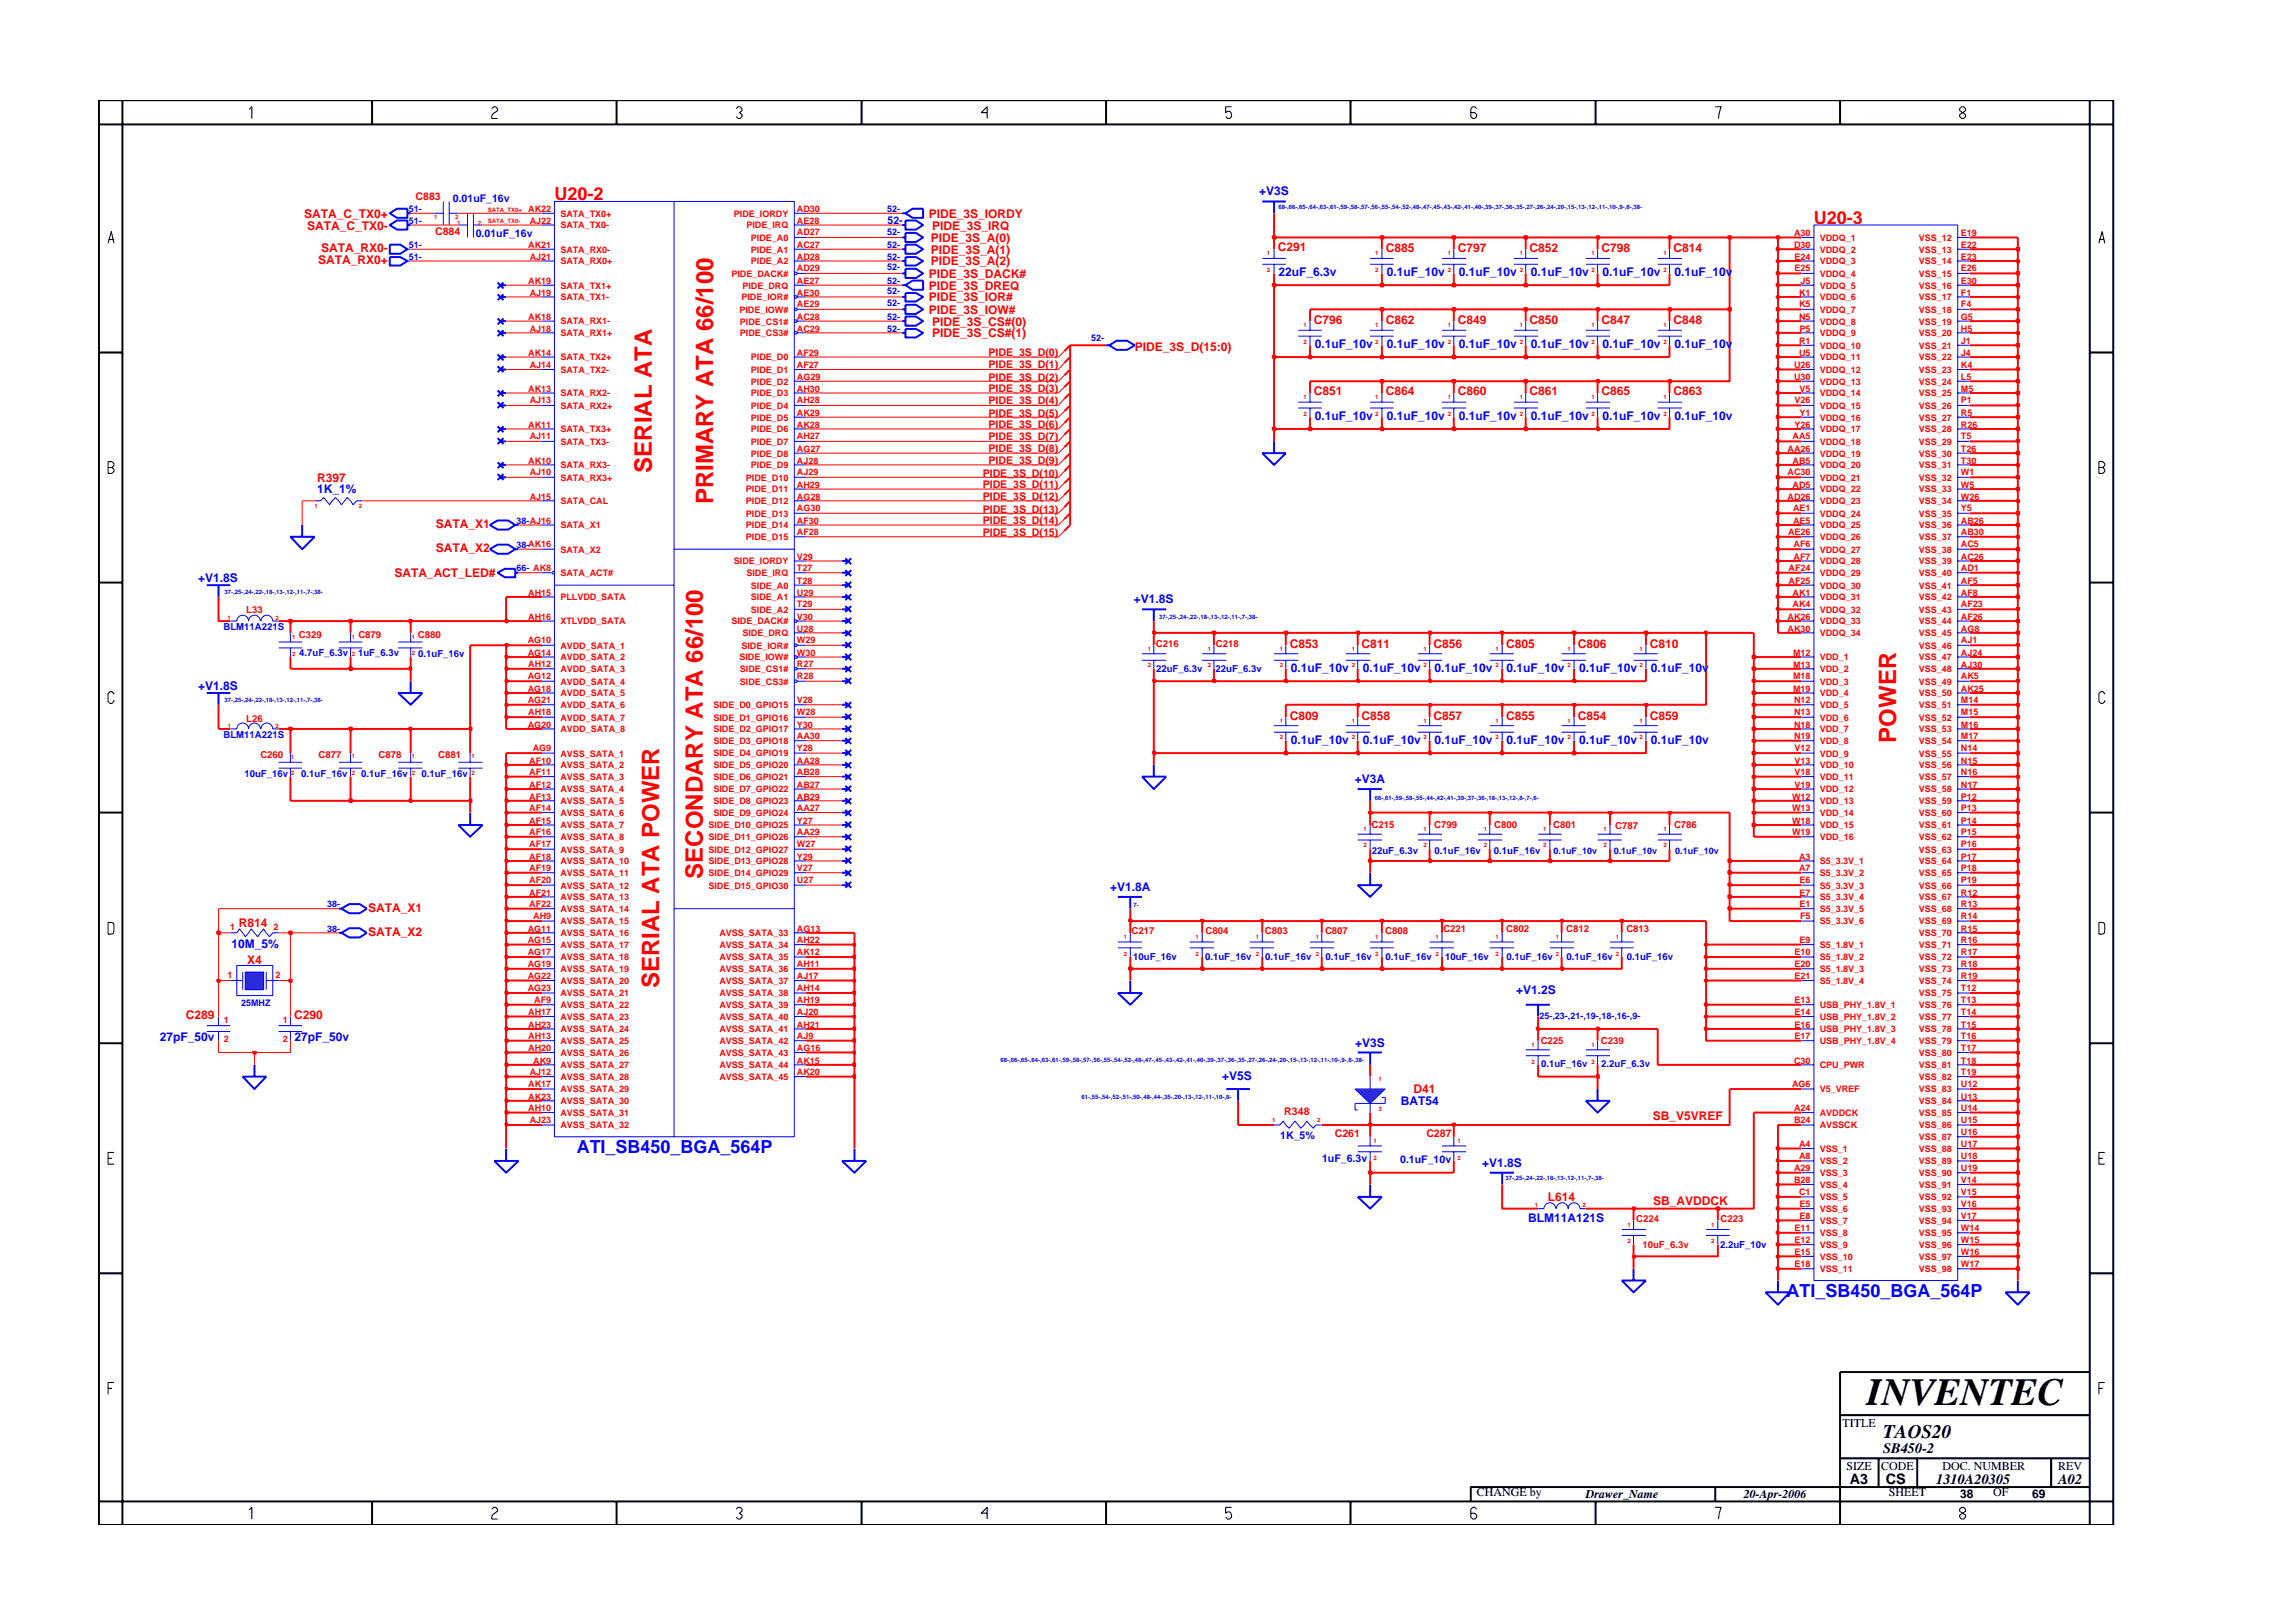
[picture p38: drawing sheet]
<svg xmlns="http://www.w3.org/2000/svg" width="297mm" height="210mm" viewBox="0 0 297 210" stroke-linecap="round" stroke-linejoin="round" font-family="sans-serif">
<defs><g id="words">
<text font-size="5" x="241.8" y="182">INVENTEC</text>
<g font-size="3.1" fill="#f00">
<text x="84.4" y="61.2" transform="rotate(-90 84.4 61.2)">SERIAL ATA</text>
<text x="92.4" y="65.3" transform="rotate(-90 92.4 65.3)">PRIMARY ATA 66/100</text>
<text x="245.6" y="96.2" transform="rotate(-90 245.6 96.2)">POWER</text>
<text x="91" y="113.8" transform="rotate(-90 91 113.8)">SECONDARY ATA 66/100</text>
<text x="85.4" y="128" transform="rotate(-90 85.4 128)">SERIAL ATA POWER</text>
</g>
<text font-size="2.5" x="244" y="186.3">TAOS20</text>
<g font-size="2.3" fill="#f00">
<text x="71.8" y="25.9">U20-2</text>
<text x="235" y="29">U20-3</text>
</g>
<g font-size="2.3" fill="#00f">
<text x="74.7" y="149.4">ATI_SB450_BGA_564P</text>
<text x="231.4" y="168">ATI_SB450_BGA_564P</text>
</g>
<g font-size="1.9">
<text x="244" y="188.2">SB450-2</text>
<text x="239.6" y="192.2">A3</text>
<text x="244.3" y="192.3">CS</text>
<text x="250.8" y="192.2">1310A20305</text>
<text x="266.6" y="192.2">A02</text>
</g>
<g font-size="1.6" fill="#f00">
<text x="39.4" y="28.2">SATA_C_TX0+</text>
<text x="39.8" y="29.7">SATA_C_TX0-</text>
<text x="120.3" y="28.2">PIDE_3S_IORDY</text>
<text x="120.8" y="29.7">PIDE_3S_IRQ</text>
<text x="41.2" y="34.2">SATA_RX0+</text>
<text x="41.6" y="32.7">SATA_RX0-</text>
<text x="120.3" y="36">PIDE_3S_DACK#</text>
<text x="120.6" y="34.4">PIDE_3S_A(2)</text>
<text x="120.6" y="31.3">PIDE_3S_A(0)</text>
<text x="120.6" y="32.9">PIDE_3S_A(1)</text>
<text x="165.6" y="32.5">C291</text>
<text x="179.5" y="32.6">C885</text>
<text x="188.8" y="32.6">C797</text>
<text x="198.1" y="32.6">C852</text>
<text x="207.5" y="32.6">C798</text>
<text x="216.8" y="32.6">C814</text>
<text x="120.3" y="37.5">PIDE_3S_DREQ</text>
<text x="120.3" y="40.7">PIDE_3S_IOW#</text>
<text x="120.3" y="39">PIDE_3S_IOR#</text>
<text x="170.2" y="41.9">C796</text>
<text x="179.5" y="41.9">C862</text>
<text x="188.8" y="41.9">C849</text>
<text x="198.1" y="41.9">C850</text>
<text x="207.5" y="41.9">C847</text>
<text x="216.8" y="41.9">C848</text>
<text x="120.8" y="43.7">PIDE_3S_CS#(1)</text>
<text x="120.8" y="42.2">PIDE_3S_CS#(0)</text>
<text x="147" y="45.5">PIDE_3S_D(15:0)</text>
<text x="170.2" y="51.2">C851</text>
<text x="179.5" y="51.2">C864</text>
<text x="188.8" y="51.2">C860</text>
<text x="198.1" y="51.2">C861</text>
<text x="207.5" y="51.2">C865</text>
<text x="216.8" y="51.2">C863</text>
<text x="41.1" y="62.4">R397</text>
<text x="56.5" y="71.5">SATA_X2</text>
<text x="56.5" y="68.4">SATA_X1</text>
<text x="51.1" y="74.8">SATA_ACT_LED#</text>
<text x="167.1" y="83.9">C853</text>
<text x="176.4" y="83.9">C811</text>
<text x="185.7" y="83.9">C856</text>
<text x="195.1" y="83.9">C805</text>
<text x="204.4" y="83.9">C806</text>
<text x="213.7" y="83.9">C810</text>
<text x="167.1" y="93.2">C809</text>
<text x="176.4" y="93.2">C858</text>
<text x="185.7" y="93.2">C857</text>
<text x="195.1" y="93.2">C855</text>
<text x="204.4" y="93.2">C854</text>
<text x="213.7" y="93.2">C859</text>
<text x="47.7" y="118.1">SATA_X1</text>
<text x="30.9" y="120.1">R814</text>
<text x="32" y="124.9">X4</text>
<text x="47.7" y="121.3">SATA_X2</text>
<text x="24.1" y="132">C289</text>
<text x="38.1" y="132">C290</text>
<text x="183.1" y="141.7">D41</text>
<text x="214.1" y="145.1">SB_V5VREF</text>
<text x="200.5" y="155.6">L614</text>
<text x="214.1" y="156.1">SB_AVDDCK</text>
</g>
<g font-size="1.6" fill="#00f">
<text x="163.1" y="25.3">+V3S</text>
<text x="165.6" y="35.8">22uF_6.3v</text>
<text x="179.7" y="35.8">0.1uF_10v</text>
<text x="189" y="35.8">0.1uF_10v</text>
<text x="198.3" y="35.8">0.1uF_10v</text>
<text x="207.6" y="35.8">0.1uF_10v</text>
<text x="216.9" y="35.8">0.1uF_10v</text>
<text x="170.3" y="45.1">0.1uF_10v</text>
<text x="179.7" y="45.1">0.1uF_10v</text>
<text x="189" y="45.1">0.1uF_10v</text>
<text x="198.3" y="45.1">0.1uF_10v</text>
<text x="207.6" y="45.1">0.1uF_10v</text>
<text x="216.9" y="45.1">0.1uF_10v</text>
<text x="170.3" y="54.4">0.1uF_10v</text>
<text x="179.7" y="54.4">0.1uF_10v</text>
<text x="189" y="54.4">0.1uF_10v</text>
<text x="198.3" y="54.4">0.1uF_10v</text>
<text x="207.6" y="54.4">0.1uF_10v</text>
<text x="216.9" y="54.4">0.1uF_10v</text>
<text x="41.1" y="63.9">1K_1%</text>
<text x="25.7" y="75.4">+V1.8S</text>
<text x="146.9" y="78.1">+V1.8S</text>
<text x="25.7" y="89.4">+V1.8S</text>
<text x="167.2" y="87">0.1uF_10v</text>
<text x="176.5" y="87">0.1uF_10v</text>
<text x="185.8" y="87">0.1uF_10v</text>
<text x="195.2" y="87">0.1uF_10v</text>
<text x="204.6" y="87">0.1uF_10v</text>
<text x="213.9" y="87">0.1uF_10v</text>
<text x="167.2" y="96.4">0.1uF_10v</text>
<text x="175.5" y="101.5">+V3A</text>
<text x="176.5" y="96.4">0.1uF_10v</text>
<text x="185.8" y="96.4">0.1uF_10v</text>
<text x="195.2" y="96.4">0.1uF_10v</text>
<text x="204.6" y="96.4">0.1uF_10v</text>
<text x="213.9" y="96.4">0.1uF_10v</text>
<text x="143.8" y="115.4">+V1.8A</text>
<text x="30" y="122.8">10M_5%</text>
<text x="196.4" y="128.8">+V1.2S</text>
<text x="20.7" y="134.9">27pF_50v</text>
<text x="38.1" y="134.9">27pF_50v</text>
<text x="175.6" y="135.6">+V3S</text>
<text x="158.3" y="139.9">+V5S</text>
<text x="181.5" y="143.2">BAT54</text>
<text x="192" y="151.2">+V1.8S</text>
<text x="198" y="158.4">BLM11A121S</text>
</g>
<g font-size="1.6">
<text x="238.7" y="184.8">TITLE</text>
<text x="239.2" y="190.4">SIZE</text>
<text x="243.7" y="190.4">CODE</text>
<text x="251.6" y="190.4">DOC. NUMBER</text>
<text x="266.6" y="190.4">REV</text>
<text x="191.3" y="193.9">CHANGE by</text>
<text x="205.4" y="194.1">Drawer_Name</text>
<text x="225.9" y="194.1">20-Apr-2006</text>
<text x="244.7" y="193.9">SHEET</text>
<text x="253.9" y="194.1">38</text>
<text x="258.2" y="193.9">OF</text>
<text x="263.3" y="194.1">69</text>
</g>
<g font-size="1.4" fill="#f00">
<text x="53.8" y="25.9">C883</text>
<text x="56.4" y="30.4">C884</text>
<text x="128.1" y="46.2">PIDE_3S_D(0)</text>
<text x="128.1" y="47.7">PIDE_3S_D(1)</text>
<text x="128.1" y="54">PIDE_3S_D(5)</text>
<text x="128.1" y="52.4">PIDE_3S_D(4)</text>
<text x="128.1" y="50.8">PIDE_3S_D(3)</text>
<text x="128.1" y="49.3">PIDE_3S_D(2)</text>
<text x="128.1" y="55.5">PIDE_3S_D(6)</text>
<text x="128.1" y="58.6">PIDE_3S_D(8)</text>
<text x="128.1" y="57">PIDE_3S_D(7)</text>
<text x="127.3" y="64.8">PIDE_3S_D(12)</text>
<text x="127.3" y="63.3">PIDE_3S_D(11)</text>
<text x="127.3" y="61.8">PIDE_3S_D(10)</text>
<text x="128.1" y="60.1">PIDE_3S_D(9)</text>
<text x="127.3" y="69.5">PIDE_3S_D(15)</text>
<text x="127.3" y="67.9">PIDE_3S_D(14)</text>
<text x="127.3" y="66.4">PIDE_3S_D(13)</text>
<text x="166.4" y="144.4">R348</text>
<text x="172.9" y="147.3">C261</text>
<text x="184.8" y="147.3">C287</text>
</g>
<g font-size="1.4" fill="#00f">
<text x="58.7" y="26.2">0.01uF_16v</text>
<text x="115" y="29">52-</text>
<text x="61.6" y="30.8">0.01uF_16v</text>
<text x="165.9" y="147.6">1K_5%</text>
<text x="171.3" y="150.6">1uF_6.3v</text>
<text x="181.4" y="150.7">0.1uF_10v</text>
</g>
<g font-size="1.2" fill="#00f">
<text x="52.9" y="27.5">51-</text>
<text x="52.9" y="29">51-</text>
<text x="114.9" y="27.5">52-</text>
<text x="52.9" y="32.1">51-</text>
<text x="52.9" y="33.6">51-</text>
<text x="114.9" y="32.1">52-</text>
<text x="114.9" y="30.5">52-</text>
<text x="114.9" y="33.6">52-</text>
<text x="114.9" y="35">52-</text>
<text x="114.9" y="39.7">52-</text>
<text x="114.9" y="36.8">52-</text>
<text x="114.9" y="38.1">52-</text>
<text x="114.9" y="41.4">52-</text>
<text x="114.9" y="43">52-</text>
<text x="141.3" y="44.2">52-</text>
<text x="66.9" y="71">38-AK16</text>
<text x="66.9" y="67.8">38-AJ16</text>
<text x="66.9" y="74">66- AK8</text>
<text x="28.9" y="81.6">BLM11A221S</text>
<text x="38.8" y="85">4.7uF_6.3v</text>
<text x="46.4" y="85">1uF_6.3v</text>
<text x="54.2" y="85.1">0.1uF_16v</text>
<text x="149.8" y="87.1">22uF_6.3v</text>
<text x="157.5" y="87.1">22uF_6.3v</text>
<text x="28.9" y="95.6">BLM11A221S</text>
<text x="31.7" y="100.6">10uF_16v</text>
<text x="39" y="100.7">0.1uF_16v</text>
<text x="46.8" y="100.7">0.1uF_16v</text>
<text x="54.6" y="100.7">0.1uF_16v</text>
<text x="177.7" y="110.6">22uF_6.3v</text>
<text x="185.8" y="110.6">0.1uF_16v</text>
<text x="193.5" y="110.6">0.1uF_16v</text>
<text x="201.3" y="110.6">0.1uF_10v</text>
<text x="209" y="110.6">0.1uF_10v</text>
<text x="217" y="110.6">0.1uF_10v</text>
<text x="42.4" y="117.5">38-</text>
<text x="42.4" y="120.7">38-</text>
<text x="146.8" y="124.3">10uF_16v</text>
<text x="156.1" y="124.3">0.1uF_16v</text>
<text x="163.9" y="124.3">0.1uF_16v</text>
<text x="171.7" y="124.3">0.1uF_16v</text>
<text x="179.5" y="124.3">0.1uF_16v</text>
<text x="187.2" y="124.3">10uF_16v</text>
<text x="195.1" y="124.3">0.1uF_16v</text>
<text x="202.9" y="124.3">0.1uF_16v</text>
<text x="210.7" y="124.3">0.1uF_16v</text>
<text x="31.2" y="130.3">25MHZ</text>
<text x="199.4" y="132.1">25-,23-,21-,19-,18-,16-,9-</text>
<text x="199.6" y="138.2">0.1uF_16v</text>
<text x="207.4" y="138.2">2.2uF_6.3v</text>
<text x="222.8" y="161.7">2.2uF_10v</text>
</g>
<g font-size="1.2" fill="#f00">
<text x="68.4" y="27.5">AK22</text>
<text x="68.6" y="29">AJ22</text>
<text x="72.6" y="28.1">SATA_TX0+</text>
<text x="72.6" y="29.6">SATA_TX0-</text>
<text x="95.1" y="28.1">PIDE_IORDY</text>
<text x="96.7" y="29.6">PIDE_IRQ</text>
<text x="103.2" y="27.5">AD30</text>
<text x="103.2" y="29">AE28</text>
<text x="68.4" y="32.1">AK21</text>
<text x="68.6" y="33.6">AJ21</text>
<text x="72.6" y="34.2">SATA_RX0+</text>
<text x="72.6" y="32.7">SATA_RX0-</text>
<text x="94.8" y="35.9">PIDE_DACK#</text>
<text x="97.3" y="32.7">PIDE_A1</text>
<text x="97.3" y="34.2">PIDE_A2</text>
<text x="97.3" y="31.2">PIDE_A0</text>
<text x="103.2" y="35.2">AD29</text>
<text x="103.2" y="32.1">AC27</text>
<text x="103.2" y="33.6">AD28</text>
<text x="103.2" y="30.5">AD27</text>
<text x="232.4" y="32.1">D30</text>
<text x="232.4" y="30.5">A30</text>
<text x="232.5" y="35.2">E25</text>
<text x="232.5" y="33.6">E24</text>
<text x="235.7" y="35.9">VDDQ_4</text>
<text x="235.7" y="34.2">VDDQ_3</text>
<text x="235.7" y="32.7">VDDQ_2</text>
<text x="235.7" y="31.2">VDDQ_1</text>
<text x="248.6" y="31.2">VSS_12</text>
<text x="248.6" y="32.7">VSS_13</text>
<text x="248.6" y="34.2">VSS_14</text>
<text x="248.6" y="35.9">VSS_15</text>
<text x="254" y="30.5">E19</text>
<text x="254" y="32.1">E22</text>
<text x="254" y="33.6">E23</text>
<text x="254" y="35.2">E26</text>
<text x="68.4" y="41.4">AK18</text>
<text x="68.4" y="36.8">AK19</text>
<text x="68.6" y="38.3">AJ19</text>
<text x="72.6" y="37.4">SATA_TX1+</text>
<text x="72.6" y="38.9">SATA_TX1-</text>
<text x="95.8" y="40.5">PIDE_IOW#</text>
<text x="96" y="38.9">PIDE_IOR#</text>
<text x="96.2" y="37.4">PIDE_DRQ</text>
<text x="103.2" y="41.4">AC28</text>
<text x="103.2" y="36.8">AE27</text>
<text x="103.2" y="38.3">AE30</text>
<text x="103.2" y="39.8">AE29</text>
<text x="233.1" y="38.3">K1</text>
<text x="233.1" y="39.8">K5</text>
<text x="233.1" y="41.4">N5</text>
<text x="233.3" y="36.8">J5</text>
<text x="235.7" y="37.4">VDDQ_5</text>
<text x="235.7" y="38.9">VDDQ_6</text>
<text x="235.7" y="40.5">VDDQ_7</text>
<text x="248.6" y="37.4">VSS_16</text>
<text x="248.6" y="38.9">VSS_17</text>
<text x="248.6" y="40.5">VSS_18</text>
<text x="254" y="41.4">G5</text>
<text x="254" y="36.8">E30</text>
<text x="254" y="38.3">F1</text>
<text x="254" y="39.8">F4</text>
<text x="68.4" y="46.1">AK14</text>
<text x="68.6" y="43">AJ18</text>
<text x="68.6" y="47.6">AJ14</text>
<text x="72.6" y="43.6">SATA_RX1+</text>
<text x="72.6" y="42">SATA_RX1-</text>
<text x="72.6" y="46.7">SATA_TX2+</text>
<text x="95.9" y="42">PIDE_CS1#</text>
<text x="95.9" y="43.6">PIDE_CS3#</text>
<text x="97.3" y="46.7">PIDE_D0</text>
<text x="103.2" y="43">AC29</text>
<text x="103.2" y="46.1">AF29</text>
<text x="103.2" y="47.6">AF27</text>
<text x="232.4" y="47.6">U26</text>
<text x="233.1" y="44.6">R1</text>
<text x="233.1" y="46.1">U5</text>
<text x="233.1" y="43">P5</text>
<text x="235.7" y="42">VDDQ_8</text>
<text x="235.7" y="43.6">VDDQ_9</text>
<text x="235.7" y="45.2">VDDQ_10</text>
<text x="235.7" y="46.7">VDDQ_11</text>
<text x="248.6" y="42">VSS_19</text>
<text x="248.6" y="43.6">VSS_20</text>
<text x="248.6" y="45.2">VSS_21</text>
<text x="248.6" y="46.7">VSS_22</text>
<text x="254" y="43">H5</text>
<text x="254" y="44.6">J1</text>
<text x="254" y="46.1">J4</text>
<text x="254" y="47.6">K4</text>
<text x="68.4" y="50.7">AK13</text>
<text x="68.6" y="52.3">AJ13</text>
<text x="72.6" y="53">SATA_RX2+</text>
<text x="72.6" y="51.4">SATA_RX2-</text>
<text x="72.6" y="48.3">SATA_TX2-</text>
<text x="97.3" y="49.8">PIDE_D2</text>
<text x="97.3" y="51.4">PIDE_D3</text>
<text x="97.3" y="53">PIDE_D4</text>
<text x="97.3" y="48.3">PIDE_D1</text>
<text x="103.2" y="49.2">AG29</text>
<text x="103.2" y="50.7">AH30</text>
<text x="103.2" y="52.3">AH28</text>
<text x="103.2" y="53.9">AK29</text>
<text x="232.4" y="49.2">U30</text>
<text x="232.5" y="52.3">V26</text>
<text x="233.1" y="53.9">Y1</text>
<text x="233.1" y="50.7">V5</text>
<text x="235.7" y="48.3">VDDQ_12</text>
<text x="235.7" y="49.8">VDDQ_13</text>
<text x="235.7" y="51.4">VDDQ_14</text>
<text x="235.7" y="53">VDDQ_15</text>
<text x="248.6" y="48.3">VSS_23</text>
<text x="248.6" y="49.8">VSS_24</text>
<text x="248.6" y="51.4">VSS_25</text>
<text x="248.6" y="53">VSS_26</text>
<text x="254" y="49.2">L5</text>
<text x="254" y="50.7">M5</text>
<text x="254" y="52.3">P1</text>
<text x="254" y="53.9">R5</text>
<text x="68.4" y="55.4">AK11</text>
<text x="68.6" y="56.9">AJ11</text>
<text x="72.6" y="56">SATA_TX3+</text>
<text x="72.6" y="57.6">SATA_TX3-</text>
<text x="97.3" y="54.5">PIDE_D5</text>
<text x="97.3" y="56">PIDE_D6</text>
<text x="97.3" y="57.6">PIDE_D7</text>
<text x="97.3" y="59.1">PIDE_D8</text>
<text x="103.2" y="55.4">AK28</text>
<text x="103.2" y="56.9">AH27</text>
<text x="103.2" y="58.5">AG27</text>
<text x="231.6" y="58.5">AA26</text>
<text x="232.2" y="56.9">AA5</text>
<text x="232.5" y="55.4">Y26</text>
<text x="235.7" y="54.5">VDDQ_16</text>
<text x="235.7" y="56">VDDQ_17</text>
<text x="235.7" y="57.6">VDDQ_18</text>
<text x="235.7" y="59.1">VDDQ_19</text>
<text x="248.6" y="56">VSS_28</text>
<text x="248.6" y="57.6">VSS_29</text>
<text x="248.6" y="59.1">VSS_30</text>
<text x="248.6" y="54.5">VSS_27</text>
<text x="254" y="56.9">T5</text>
<text x="254" y="58.5">T26</text>
<text x="254" y="55.4">R26</text>
<text x="68.4" y="60.1">AK10</text>
<text x="68.6" y="64.7">AJ15</text>
<text x="68.6" y="61.6">AJ10</text>
<text x="72.6" y="62.3">SATA_RX3+</text>
<text x="72.6" y="60.7">SATA_RX3-</text>
<text x="72.6" y="65.3">SATA_CAL</text>
<text x="96.6" y="62.3">PIDE_D10</text>
<text x="96.6" y="63.8">PIDE_D11</text>
<text x="96.6" y="65.3">PIDE_D12</text>
<text x="97.3" y="60.7">PIDE_D9</text>
<text x="103.2" y="60.1">AJ28</text>
<text x="103.2" y="61.6">AJ29</text>
<text x="103.2" y="63.2">AH29</text>
<text x="103.2" y="64.7">AG28</text>
<text x="231.6" y="61.6">AC30</text>
<text x="231.6" y="64.7">AD26</text>
<text x="232.2" y="60.1">AB5</text>
<text x="232.2" y="63.2">AD5</text>
<text x="235.7" y="60.7">VDDQ_20</text>
<text x="235.7" y="62.3">VDDQ_21</text>
<text x="235.7" y="63.8">VDDQ_22</text>
<text x="235.7" y="65.3">VDDQ_23</text>
<text x="248.6" y="60.7">VSS_31</text>
<text x="248.6" y="62.3">VSS_32</text>
<text x="248.6" y="63.8">VSS_33</text>
<text x="248.6" y="65.3">VSS_34</text>
<text x="254" y="60.1">T30</text>
<text x="254" y="61.6">W1</text>
<text x="254" y="63.2">W5</text>
<text x="254" y="64.7">W26</text>
<text x="72.6" y="68.5">SATA_X1</text>
<text x="72.6" y="71.6">SATA_X2</text>
<text x="96.6" y="68.5">PIDE_D14</text>
<text x="96.6" y="70">PIDE_D15</text>
<text x="96.6" y="66.9">PIDE_D13</text>
<text x="103.2" y="69.4">AF28</text>
<text x="103.2" y="66.2">AG30</text>
<text x="103.2" y="67.8">AF30</text>
<text x="231.6" y="69.4">AE26</text>
<text x="232.3" y="66.2">AE1</text>
<text x="232.3" y="67.8">AE5</text>
<text x="232.4" y="70.9">AF6</text>
<text x="235.7" y="68.5">VDDQ_25</text>
<text x="235.7" y="70">VDDQ_26</text>
<text x="235.7" y="71.6">VDDQ_27</text>
<text x="235.7" y="66.9">VDDQ_24</text>
<text x="248.6" y="66.9">VSS_35</text>
<text x="248.6" y="68.5">VSS_36</text>
<text x="248.6" y="70">VSS_37</text>
<text x="248.6" y="71.6">VSS_38</text>
<text x="254" y="70.9">AC5</text>
<text x="254" y="66.2">Y5</text>
<text x="254" y="67.8">AB26</text>
<text x="254" y="69.4">AB30</text>
<text x="68.4" y="77.2">AH15</text>
<text x="72.6" y="77.8">PLLVDD_SATA</text>
<text x="72.6" y="74.6">SATA_ACT#</text>
<text x="95.1" y="73.1">SIDE_IORDY</text>
<text x="96.7" y="74.6">SIDE_IRQ</text>
<text x="97.3" y="76.2">SIDE_A0</text>
<text x="97.3" y="77.8">SIDE_A1</text>
<text x="103.2" y="72.5">V29</text>
<text x="103.2" y="74">T27</text>
<text x="103.2" y="75.6">T28</text>
<text x="103.2" y="77.2">U29</text>
<text x="231.7" y="74">AF24</text>
<text x="231.7" y="75.6">AF25</text>
<text x="232.2" y="77.2">AK1</text>
<text x="232.4" y="72.5">AF7</text>
<text x="235.7" y="73.1">VDDQ_28</text>
<text x="235.7" y="74.6">VDDQ_29</text>
<text x="235.7" y="76.2">VDDQ_30</text>
<text x="235.7" y="77.8">VDDQ_31</text>
<text x="248.6" y="73.1">VSS_39</text>
<text x="248.6" y="74.6">VSS_40</text>
<text x="248.6" y="76.2">VSS_41</text>
<text x="248.6" y="77.8">VSS_42</text>
<text x="254" y="72.5">AC26</text>
<text x="254" y="74">AD1</text>
<text x="254" y="75.6">AF5</text>
<text x="254" y="77.2">AF8</text>
<text x="31.9" y="79.4">L33</text>
<text x="38.7" y="82.7">C329</text>
<text x="46.4" y="82.7">C879</text>
<text x="54.1" y="82.7">C880</text>
<text x="68.4" y="83.3">AG10</text>
<text x="68.4" y="80.3">AH16</text>
<text x="72.6" y="80.9">XTLVDD_SATA</text>
<text x="94.8" y="80.9">SIDE_DACK#</text>
<text x="96.2" y="82.4">SIDE_DRQ</text>
<text x="97.3" y="79.4">SIDE_A2</text>
<text x="103.2" y="80.3">V30</text>
<text x="103.2" y="81.8">U28</text>
<text x="103.2" y="83.3">W29</text>
<text x="103.2" y="78.7">T29</text>
<text x="149.7" y="83.8">C216</text>
<text x="157.5" y="83.8">C218</text>
<text x="231.6" y="80.3">AK26</text>
<text x="231.6" y="81.8">AK30</text>
<text x="232.2" y="78.7">AK4</text>
<text x="235.7" y="79.4">VDDQ_32</text>
<text x="235.7" y="80.9">VDDQ_33</text>
<text x="235.7" y="82.4">VDDQ_34</text>
<text x="248.6" y="79.4">VSS_43</text>
<text x="248.6" y="80.9">VSS_44</text>
<text x="248.6" y="82.4">VSS_45</text>
<text x="254" y="78.7">AF23</text>
<text x="254" y="80.3">AF26</text>
<text x="254" y="81.8">AG8</text>
<text x="254" y="83.3">AJ1</text>
<text x="68.4" y="84.9">AG14</text>
<text x="68.4" y="88">AG12</text>
<text x="68.4" y="89.6">AG18</text>
<text x="68.4" y="86.5">AH12</text>
<text x="72.6" y="85.6">AVDD_SATA_2</text>
<text x="72.6" y="87.1">AVDD_SATA_3</text>
<text x="72.6" y="88.7">AVDD_SATA_4</text>
<text x="72.6" y="84">AVDD_SATA_1</text>
<text x="95.8" y="85.6">SIDE_IOW#</text>
<text x="95.9" y="87.1">SIDE_CS1#</text>
<text x="95.9" y="88.7">SIDE_CS3#</text>
<text x="96" y="84">SIDE_IOR#</text>
<text x="103.2" y="84.9">W30</text>
<text x="103.2" y="86.5">R27</text>
<text x="103.2" y="88">R28</text>
<text x="232.3" y="89.6">M19</text>
<text x="232.3" y="84.9">M12</text>
<text x="232.3" y="86.5">M13</text>
<text x="232.3" y="88">M18</text>
<text x="235.7" y="85.6">VDD_1</text>
<text x="235.7" y="87.1">VDD_2</text>
<text x="235.7" y="88.7">VDD_3</text>
<text x="248.6" y="87.1">VSS_48</text>
<text x="248.6" y="88.7">VSS_49</text>
<text x="248.6" y="84">VSS_46</text>
<text x="248.6" y="85.6">VSS_47</text>
<text x="254" y="89.6">AK25</text>
<text x="254" y="86.5">AJ30</text>
<text x="254" y="88">AK5</text>
<text x="254" y="84.9">AJ24</text>
<text x="31.9" y="93.5">L26</text>
<text x="68.4" y="94.3">AG20</text>
<text x="68.4" y="91.1">AG21</text>
<text x="68.4" y="92.7">AH18</text>
<text x="72.6" y="94.9">AVDD_SATA_8</text>
<text x="72.6" y="90.2">AVDD_SATA_5</text>
<text x="72.6" y="91.7">AVDD_SATA_6</text>
<text x="72.6" y="93.3">AVDD_SATA_7</text>
<text x="92.4" y="93.3">SIDE_D1_GPIO16</text>
<text x="92.4" y="94.9">SIDE_D2_GPIO17</text>
<text x="92.4" y="91.7">SIDE_D0_GPIO15</text>
<text x="103.2" y="92.7">W28</text>
<text x="103.2" y="94.3">Y30</text>
<text x="103.2" y="95.8">AA30</text>
<text x="103.2" y="91.1">V28</text>
<text x="232.4" y="91.1">N12</text>
<text x="232.4" y="92.7">N13</text>
<text x="232.4" y="94.3">N18</text>
<text x="232.4" y="95.8">N19</text>
<text x="235.7" y="90.2">VDD_4</text>
<text x="235.7" y="91.7">VDD_5</text>
<text x="235.7" y="93.3">VDD_6</text>
<text x="235.7" y="94.9">VDD_7</text>
<text x="248.6" y="90.2">VSS_50</text>
<text x="248.6" y="91.7">VSS_51</text>
<text x="248.6" y="93.3">VSS_52</text>
<text x="248.6" y="94.9">VSS_53</text>
<text x="254" y="91.1">M14</text>
<text x="254" y="92.7">M15</text>
<text x="254" y="94.3">M16</text>
<text x="254" y="95.8">M17</text>
<text x="33.7" y="98.2">C260</text>
<text x="41.3" y="98.2">C877</text>
<text x="49.1" y="98.2">C878</text>
<text x="56.8" y="98.2">C881</text>
<text x="68.6" y="98.9">AF10</text>
<text x="68.6" y="100.4">AF11</text>
<text x="69" y="97.3">AG9</text>
<text x="72.6" y="98">AVSS_SATA_1</text>
<text x="72.6" y="99.5">AVSS_SATA_2</text>
<text x="72.6" y="101.1">AVSS_SATA_3</text>
<text x="92.4" y="101.1">SIDE_D6_GPIO21</text>
<text x="92.4" y="96.4">SIDE_D3_GPIO18</text>
<text x="92.4" y="98">SIDE_D4_GPIO19</text>
<text x="92.4" y="99.5">SIDE_D5_GPIO20</text>
<text x="103.2" y="100.4">AB28</text>
<text x="103.2" y="97.3">Y28</text>
<text x="103.2" y="98.9">AA28</text>
<text x="232.5" y="97.3">V12</text>
<text x="232.5" y="98.9">V13</text>
<text x="232.5" y="100.4">V18</text>
<text x="235.7" y="96.4">VDD_8</text>
<text x="235.7" y="99.5">VDD_10</text>
<text x="235.7" y="101.1">VDD_11</text>
<text x="235.7" y="98">VDD_9</text>
<text x="248.6" y="96.4">VSS_54</text>
<text x="248.6" y="98">VSS_55</text>
<text x="248.6" y="99.5">VSS_56</text>
<text x="248.6" y="101.1">VSS_57</text>
<text x="254" y="100.4">N16</text>
<text x="254" y="97.3">N14</text>
<text x="254" y="98.9">N15</text>
<text x="68.6" y="103.6">AF13</text>
<text x="68.6" y="105.1">AF14</text>
<text x="68.6" y="106.7">AF15</text>
<text x="68.6" y="102.1">AF12</text>
<text x="72.6" y="104.2">AVSS_SATA_5</text>
<text x="72.6" y="105.7">AVSS_SATA_6</text>
<text x="72.6" y="107.3">AVSS_SATA_7</text>
<text x="72.6" y="102.7">AVSS_SATA_4</text>
<text x="91.8" y="107.3">SIDE_D10_GPIO25</text>
<text x="92.4" y="102.7">SIDE_D7_GPIO22</text>
<text x="92.4" y="104.2">SIDE_D8_GPIO23</text>
<text x="92.4" y="105.7">SIDE_D9_GPIO24</text>
<text x="103.2" y="102.1">AB27</text>
<text x="103.2" y="103.6">AB29</text>
<text x="103.2" y="105.1">AA27</text>
<text x="103.2" y="106.7">Y27</text>
<text x="177.7" y="107.3">C215</text>
<text x="185.8" y="107.3">C799</text>
<text x="193.6" y="107.3">C800</text>
<text x="201.2" y="107.3">C801</text>
<text x="209.2" y="107.4">C787</text>
<text x="216.9" y="107.3">C786</text>
<text x="232.2" y="103.6">W12</text>
<text x="232.2" y="105.1">W13</text>
<text x="232.2" y="106.7">W18</text>
<text x="232.5" y="102.1">V19</text>
<text x="235.7" y="102.7">VDD_12</text>
<text x="235.7" y="104.2">VDD_13</text>
<text x="235.7" y="105.7">VDD_14</text>
<text x="235.7" y="107.3">VDD_15</text>
<text x="248.6" y="102.7">VSS_58</text>
<text x="248.6" y="104.2">VSS_59</text>
<text x="248.6" y="105.7">VSS_60</text>
<text x="248.6" y="107.3">VSS_61</text>
<text x="254" y="102.1">N17</text>
<text x="254" y="103.6">P12</text>
<text x="254" y="105.1">P13</text>
<text x="254" y="106.7">P14</text>
<text x="68.6" y="111.4">AF18</text>
<text x="68.6" y="112.9">AF19</text>
<text x="68.6" y="108.2">AF16</text>
<text x="68.6" y="109.8">AF17</text>
<text x="72.6" y="112">AVSS_SATA_10</text>
<text x="72.6" y="113.5">AVSS_SATA_11</text>
<text x="72.6" y="108.8">AVSS_SATA_8</text>
<text x="72.6" y="110.4">AVSS_SATA_9</text>
<text x="91.8" y="108.8">SIDE_D11_GPIO26</text>
<text x="91.8" y="110.4">SIDE_D12_GPIO27</text>
<text x="91.8" y="112">SIDE_D13_GPIO28</text>
<text x="91.8" y="113.5">SIDE_D14_GPIO29</text>
<text x="103.2" y="108.2">AA29</text>
<text x="103.2" y="109.8">W27</text>
<text x="103.2" y="111.4">Y29</text>
<text x="103.2" y="112.9">V27</text>
<text x="232.2" y="108.2">W19</text>
<text x="233.1" y="111.4">A3</text>
<text x="233.1" y="112.9">A7</text>
<text x="235.7" y="112">S5_3.3V_1</text>
<text x="235.7" y="113.5">S5_3.3V_2</text>
<text x="235.7" y="108.8">VDD_16</text>
<text x="248.6" y="108.8">VSS_62</text>
<text x="248.6" y="110.4">VSS_63</text>
<text x="248.6" y="112">VSS_64</text>
<text x="248.6" y="113.5">VSS_65</text>
<text x="254" y="108.2">P15</text>
<text x="254" y="109.8">P16</text>
<text x="254" y="111.4">P17</text>
<text x="254" y="112.9">P18</text>
<text x="68.6" y="114.4">AF20</text>
<text x="68.6" y="116">AF21</text>
<text x="68.6" y="117.5">AF22</text>
<text x="69.1" y="119.1">AH9</text>
<text x="72.6" y="115.1">AVSS_SATA_12</text>
<text x="72.6" y="116.6">AVSS_SATA_13</text>
<text x="72.6" y="118.2">AVSS_SATA_14</text>
<text x="72.6" y="119.8">AVSS_SATA_15</text>
<text x="91.8" y="115.1">SIDE_D15_GPIO30</text>
<text x="103.2" y="114.4">U27</text>
<text x="233.1" y="114.4">E6</text>
<text x="233.1" y="116">E7</text>
<text x="233.1" y="117.5">E1</text>
<text x="233.2" y="119.1">F5</text>
<text x="235.7" y="115.1">S5_3.3V_3</text>
<text x="235.7" y="116.6">S5_3.3V_4</text>
<text x="235.7" y="118.2">S5_3.3V_5</text>
<text x="235.7" y="119.8">S5_3.3V_6</text>
<text x="248.6" y="116.6">VSS_67</text>
<text x="248.6" y="118.2">VSS_68</text>
<text x="248.6" y="119.8">VSS_69</text>
<text x="248.6" y="115.1">VSS_66</text>
<text x="254" y="117.5">R13</text>
<text x="254" y="119.1">R14</text>
<text x="254" y="114.4">P19</text>
<text x="254" y="116">R12</text>
<text x="29.8" y="120.4">1</text>
<text x="35.4" y="120.4">2</text>
<text x="68.4" y="120.7">AG11</text>
<text x="68.4" y="122.2">AG15</text>
<text x="68.4" y="123.7">AG17</text>
<text x="68.4" y="125.3">AG19</text>
<text x="72.6" y="121.3">AVSS_SATA_16</text>
<text x="72.6" y="122.8">AVSS_SATA_17</text>
<text x="72.6" y="124.4">AVSS_SATA_18</text>
<text x="72.6" y="125.9">AVSS_SATA_19</text>
<text x="93.2" y="121.3">AVSS_SATA_33</text>
<text x="93.2" y="122.8">AVSS_SATA_34</text>
<text x="93.2" y="124.4">AVSS_SATA_35</text>
<text x="93.2" y="125.9">AVSS_SATA_36</text>
<text x="103.2" y="120.7">AG13</text>
<text x="103.2" y="122.2">AH22</text>
<text x="103.2" y="123.7">AK12</text>
<text x="103.2" y="125.3">AH11</text>
<text x="146.6" y="121">C217</text>
<text x="156.2" y="121">C804</text>
<text x="163.9" y="121">C803</text>
<text x="171.6" y="121">C807</text>
<text x="179.4" y="121">C808</text>
<text x="187" y="120.8">C221</text>
<text x="195.1" y="120.8">C802</text>
<text x="202.9" y="120.8">C812</text>
<text x="210.7" y="120.8">C813</text>
<text x="232.5" y="123.7">E10</text>
<text x="232.5" y="125.3">E20</text>
<text x="233.1" y="122.2">E9</text>
<text x="235.7" y="124.4">S5_1.8V_2</text>
<text x="235.7" y="125.9">S5_1.8V_3</text>
<text x="235.7" y="122.8">S5_1.8V_1</text>
<text x="248.6" y="121.3">VSS_70</text>
<text x="248.6" y="122.8">VSS_71</text>
<text x="248.6" y="124.4">VSS_72</text>
<text x="248.6" y="125.9">VSS_73</text>
<text x="254" y="120.7">R15</text>
<text x="254" y="122.2">R16</text>
<text x="254" y="123.7">R17</text>
<text x="254" y="125.3">R18</text>
<text x="29.5" y="126.7">1</text>
<text x="35.7" y="126.7">2</text>
<text x="68.4" y="128.4">AG23</text>
<text x="68.4" y="126.9">AG22</text>
<text x="68.4" y="131.5">AH17</text>
<text x="69.2" y="130">AF9</text>
<text x="72.6" y="127.5">AVSS_SATA_20</text>
<text x="72.6" y="129.1">AVSS_SATA_21</text>
<text x="72.6" y="130.6">AVSS_SATA_22</text>
<text x="93.2" y="127.5">AVSS_SATA_37</text>
<text x="93.2" y="129.1">AVSS_SATA_38</text>
<text x="93.2" y="130.6">AVSS_SATA_39</text>
<text x="103.2" y="126.9">AJ17</text>
<text x="103.2" y="128.4">AH14</text>
<text x="103.2" y="130">AH19</text>
<text x="103.2" y="131.5">AJ20</text>
<text x="232.5" y="131.5">E14</text>
<text x="232.5" y="126.9">E21</text>
<text x="232.5" y="130">E13</text>
<text x="235.7" y="127.5">S5_1.8V_4</text>
<text x="235.7" y="130.6">USB_PHY_1.8V_1</text>
<text x="248.6" y="127.5">VSS_74</text>
<text x="248.6" y="129.1">VSS_75</text>
<text x="248.6" y="130.6">VSS_76</text>
<text x="254" y="131.5">T14</text>
<text x="254" y="126.9">R19</text>
<text x="254" y="128.4">T12</text>
<text x="254" y="130">T13</text>
<text x="29" y="132.5">1</text>
<text x="29" y="134.9">2</text>
<text x="36.6" y="132.5">1</text>
<text x="36.6" y="134.9">2</text>
<text x="68.4" y="133.1">AH23</text>
<text x="68.4" y="134.6">AH13</text>
<text x="68.4" y="136.2">AH20</text>
<text x="69.1" y="137.8">AK9</text>
<text x="72.6" y="136.8">AVSS_SATA_26</text>
<text x="72.6" y="132.1">AVSS_SATA_23</text>
<text x="72.6" y="133.7">AVSS_SATA_24</text>
<text x="72.6" y="135.3">AVSS_SATA_25</text>
<text x="93.2" y="133.7">AVSS_SATA_41</text>
<text x="93.2" y="135.3">AVSS_SATA_42</text>
<text x="93.2" y="136.8">AVSS_SATA_43</text>
<text x="93.2" y="132.1">AVSS_SATA_40</text>
<text x="103.2" y="133.1">AH21</text>
<text x="103.2" y="134.6">AJ9</text>
<text x="103.2" y="136.2">AG16</text>
<text x="103.2" y="137.8">AK15</text>
<text x="199.6" y="135.2">C225</text>
<text x="207.4" y="135.2">C239</text>
<text x="232.4" y="137.8">C30</text>
<text x="232.5" y="133.1">E16</text>
<text x="232.5" y="134.6">E17</text>
<text x="235.7" y="132.1">USB_PHY_1.8V_2</text>
<text x="235.7" y="133.7">USB_PHY_1.8V_3</text>
<text x="235.7" y="135.3">USB_PHY_1.8V_4</text>
<text x="248.6" y="132.1">VSS_77</text>
<text x="248.6" y="133.7">VSS_78</text>
<text x="248.6" y="135.3">VSS_79</text>
<text x="248.6" y="136.8">VSS_80</text>
<text x="254" y="133.1">T15</text>
<text x="254" y="134.6">T16</text>
<text x="254" y="136.2">T17</text>
<text x="254" y="137.8">T18</text>
<text x="68.4" y="144">AH10</text>
<text x="68.4" y="140.8">AK17</text>
<text x="68.4" y="142.4">AK23</text>
<text x="68.6" y="139.3">AJ12</text>
<text x="72.6" y="138.4">AVSS_SATA_27</text>
<text x="72.6" y="139.9">AVSS_SATA_28</text>
<text x="72.6" y="141.5">AVSS_SATA_29</text>
<text x="72.6" y="143">AVSS_SATA_30</text>
<text x="93.2" y="138.4">AVSS_SATA_44</text>
<text x="93.2" y="139.9">AVSS_SATA_45</text>
<text x="103.2" y="139.3">AK20</text>
<text x="232.2" y="140.8">AG6</text>
<text x="232.4" y="144">A24</text>
<text x="235.7" y="141.5">V5_VREF</text>
<text x="235.7" y="138.4">CPU_PWR</text>
<text x="248.6" y="138.4">VSS_81</text>
<text x="248.6" y="139.9">VSS_82</text>
<text x="248.6" y="141.5">VSS_83</text>
<text x="248.6" y="143">VSS_84</text>
<text x="254" y="139.3">T19</text>
<text x="254" y="140.8">U12</text>
<text x="254" y="142.4">U13</text>
<text x="254" y="144">U14</text>
<text x="68.6" y="145.5">AJ23</text>
<text x="72.6" y="146.2">AVSS_SATA_32</text>
<text x="72.6" y="144.6">AVSS_SATA_31</text>
<text x="232.4" y="145.5">B24</text>
<text x="233.1" y="148.6">A4</text>
<text x="235.7" y="144.6">AVDDCK</text>
<text x="235.7" y="146.2">AVSSCK</text>
<text x="235.7" y="149.2">VSS_1</text>
<text x="248.6" y="144.6">VSS_85</text>
<text x="248.6" y="146.2">VSS_86</text>
<text x="248.6" y="147.7">VSS_87</text>
<text x="248.6" y="149.2">VSS_88</text>
<text x="254" y="145.5">U15</text>
<text x="254" y="147.1">U16</text>
<text x="254" y="148.6">U17</text>
<text x="232.4" y="153.3">B28</text>
<text x="232.4" y="151.8">A29</text>
<text x="233.1" y="154.8">C1</text>
<text x="233.1" y="150.1">A8</text>
<text x="235.7" y="155.5">VSS_5</text>
<text x="235.7" y="153.9">VSS_4</text>
<text x="235.7" y="152.4">VSS_3</text>
<text x="235.7" y="150.8">VSS_2</text>
<text x="248.6" y="152.4">VSS_90</text>
<text x="248.6" y="153.9">VSS_91</text>
<text x="248.6" y="155.5">VSS_92</text>
<text x="248.6" y="150.8">VSS_89</text>
<text x="254" y="151.8">U19</text>
<text x="254" y="153.3">V14</text>
<text x="254" y="154.8">V15</text>
<text x="254" y="150.1">U18</text>
<text x="211.9" y="158.3">C224</text>
<text x="212.8" y="161.7">10uF_6.3v</text>
<text x="222.9" y="158.3">C223</text>
<text x="232.5" y="161.1">E12</text>
<text x="232.5" y="159.5">E11</text>
<text x="233.1" y="157.9">E8</text>
<text x="233.1" y="156.4">E5</text>
<text x="235.7" y="161.7">VSS_9</text>
<text x="235.7" y="160.1">VSS_8</text>
<text x="235.7" y="158.5">VSS_7</text>
<text x="235.7" y="157">VSS_6</text>
<text x="248.6" y="157">VSS_93</text>
<text x="248.6" y="158.5">VSS_94</text>
<text x="248.6" y="160.1">VSS_95</text>
<text x="248.6" y="161.7">VSS_96</text>
<text x="254" y="156.4">V16</text>
<text x="254" y="157.9">V17</text>
<text x="254" y="159.5">W14</text>
<text x="254" y="161.1">W15</text>
<text x="232.5" y="162.6">E15</text>
<text x="232.5" y="164.2">E18</text>
<text x="235.7" y="163.2">VSS_10</text>
<text x="235.7" y="164.8">VSS_11</text>
<text x="248.6" y="163.2">VSS_97</text>
<text x="248.6" y="164.8">VSS_98</text>
<text x="254" y="162.6">W16</text>
<text x="254" y="164.2">W17</text>
</g>
<g font-size=".8" fill="#f00">
<text x="56.2" y="28.4">1</text>
<text x="58.9" y="28.4">2</text>
<text x="59.2" y="29.2">1</text>
<text x="61.9" y="29.2">2</text>
<text x="63.2" y="27.5">SATA_TX0+</text>
<text x="63.2" y="28.9">SATA_TX0-</text>
<text x="164.1" y="33">1</text>
<text x="164.1" y="35.2">2</text>
<text x="178.2" y="33">1</text>
<text x="178.2" y="35.2">2</text>
<text x="187.6" y="33">1</text>
<text x="187.6" y="35.2">2</text>
<text x="196.9" y="33">1</text>
<text x="196.9" y="35.2">2</text>
<text x="206.2" y="33">1</text>
<text x="206.2" y="35.2">2</text>
<text x="215.5" y="33">1</text>
<text x="215.5" y="35.2">2</text>
<text x="168.8" y="44.6">2</text>
<text x="168.8" y="42.4">1</text>
<text x="178.2" y="42.4">1</text>
<text x="178.2" y="44.6">2</text>
<text x="187.6" y="42.4">1</text>
<text x="187.6" y="44.6">2</text>
<text x="196.9" y="42.4">1</text>
<text x="196.9" y="44.6">2</text>
<text x="206.2" y="42.4">1</text>
<text x="206.2" y="44.6">2</text>
<text x="215.5" y="42.4">1</text>
<text x="215.5" y="44.6">2</text>
<text x="168.8" y="51.7">1</text>
<text x="168.8" y="53.9">2</text>
<text x="178.2" y="51.7">1</text>
<text x="178.2" y="53.9">2</text>
<text x="187.6" y="51.7">1</text>
<text x="187.6" y="53.9">2</text>
<text x="196.9" y="51.7">1</text>
<text x="196.9" y="53.9">2</text>
<text x="206.2" y="51.7">1</text>
<text x="206.2" y="53.9">2</text>
<text x="215.5" y="51.7">1</text>
<text x="215.5" y="53.9">2</text>
<text x="40.8" y="65.8">1</text>
<text x="46.5" y="65.8">2</text>
<text x="29.5" y="80.3">1</text>
<text x="35.7" y="80.3">2</text>
<text x="37.9" y="82.8">1</text>
<text x="45.6" y="82.7">1</text>
<text x="53.4" y="82.7">1</text>
<text x="37.9" y="84.9">2</text>
<text x="45.6" y="84.9">2</text>
<text x="53.4" y="84.9">2</text>
<text x="148.7" y="84.4">1</text>
<text x="148.7" y="86.5">2</text>
<text x="156.5" y="86.5">2</text>
<text x="156.5" y="84.4">1</text>
<text x="165.8" y="84.4">1</text>
<text x="165.8" y="86.5">2</text>
<text x="175.1" y="84.4">1</text>
<text x="175.1" y="86.5">2</text>
<text x="184.4" y="84.4">1</text>
<text x="184.4" y="86.5">2</text>
<text x="193.7" y="84.4">1</text>
<text x="193.7" y="86.5">2</text>
<text x="203.1" y="84.4">1</text>
<text x="203.1" y="86.5">2</text>
<text x="212.4" y="84.4">1</text>
<text x="212.4" y="86.5">2</text>
<text x="29.5" y="94.3">1</text>
<text x="35.7" y="94.3">2</text>
<text x="165.8" y="93.7">1</text>
<text x="165.8" y="95.8">2</text>
<text x="175.1" y="93.7">1</text>
<text x="175.1" y="95.8">2</text>
<text x="184.4" y="93.7">1</text>
<text x="184.4" y="95.8">2</text>
<text x="193.7" y="95.8">2</text>
<text x="193.7" y="93.7">1</text>
<text x="203.1" y="93.7">1</text>
<text x="203.1" y="95.8">2</text>
<text x="212.4" y="93.7">1</text>
<text x="212.4" y="95.8">2</text>
<text x="37.7" y="98.3">1</text>
<text x="37.7" y="100.4">2</text>
<text x="45.6" y="98.2">1</text>
<text x="45.6" y="100.4">2</text>
<text x="53.4" y="98.2">1</text>
<text x="53.4" y="100.4">2</text>
<text x="61.1" y="98.2">1</text>
<text x="61.1" y="100.4">2</text>
<text x="176.6" y="107.6">1</text>
<text x="184.4" y="107.6">1</text>
<text x="192.2" y="107.6">1</text>
<text x="199.9" y="107.6">1</text>
<text x="207.7" y="107.6">1</text>
<text x="215.5" y="107.6">1</text>
<text x="176.6" y="109.8">2</text>
<text x="184.4" y="109.8">2</text>
<text x="192.2" y="109.8">2</text>
<text x="199.9" y="109.8">2</text>
<text x="207.7" y="109.8">2</text>
<text x="215.5" y="109.8">2</text>
<text x="145.6" y="121.6">1</text>
<text x="145.6" y="123.8">2</text>
<text x="154.9" y="121.6">1</text>
<text x="154.9" y="123.8">2</text>
<text x="162.7" y="121.6">1</text>
<text x="162.7" y="123.8">2</text>
<text x="170.5" y="121.6">1</text>
<text x="170.5" y="123.8">2</text>
<text x="178.2" y="121.6">1</text>
<text x="178.2" y="123.8">2</text>
<text x="185.9" y="123.8">2</text>
<text x="185.9" y="121.6">1</text>
<text x="193.7" y="121.6">1</text>
<text x="193.7" y="123.8">2</text>
<text x="201.5" y="121.6">1</text>
<text x="201.5" y="123.8">2</text>
<text x="209.3" y="121.6">1</text>
<text x="209.3" y="123.8">2</text>
<text x="198.4" y="135.6">1</text>
<text x="198.4" y="137.8">2</text>
<text x="206.2" y="135.6">1</text>
<text x="206.2" y="137.8">2</text>
<text x="178.6" y="140.1">1</text>
<text x="178.6" y="144">3</text>
<text x="164.8" y="145.3">1</text>
<text x="170.6" y="145.3">2</text>
<text x="177.9" y="148">1</text>
<text x="188.8" y="148.1">1</text>
<text x="177.9" y="150.2">2</text>
<text x="188.8" y="150.2">2</text>
<text x="198.8" y="156.4">1</text>
<text x="205" y="156.4">2</text>
<text x="210.8" y="158.9">1</text>
<text x="210.8" y="161.1">2</text>
<text x="221.7" y="158.9">1</text>
<text x="221.7" y="161.1">2</text>
</g>
<g font-size=".8" fill="#00f">
<text x="165.6" y="27">68-,66-,65-,64-,63-,61-,59-,58-,57-,56-,55-,54-,52-,48-,47-,45-,43-,42-,41-,40-,39-,37-,36-,35-,27-,26-,24-,20-,15-,13-,12-,11-,10-,9-,8-,38-</text>
<text x="29.1" y="77">37-,25-,24-,22-,18-,13-,12-,11-,7-,38-</text>
<text x="150.1" y="80.2">37-,25-,24-,22-,18-,13-,12-,11-,7-,38-</text>
<text x="29.1" y="91">37-,25-,24-,22-,18-,13-,12-,11-,7-,38-</text>
<text x="178.1" y="103.6">66-,61-,59-,58-,55-,44-,42-,41-,39-,37-,36-,18-,13-,12-,8-,7-,6-</text>
<text x="146.8" y="117.5">7-</text>
<text x="129.6" y="137.5">68-,66-,65-,64-,63-,61-,59-,58-,57-,56-,55-,54-,52-,48-,47-,45-,43-,42-,41-,40-,39-,37-,36-,35-,27-,26-,24-,20-,15-,13-,12-,11-,10-,9-,8-,38-</text>
<text x="140.1" y="142.4">61-,55-,54-,52-,51-,50-,48-,44-,35-,20-,13-,12-,11-,10-,8-</text>
<text x="195" y="152.9">37-,25-,24-,22-,18-,13-,12-,11-,7-,38-</text>
</g>
</g></defs>
<g fill="none" stroke="#00f" stroke-width=".25">
<path d="M50.5 31.7h1.3l1 .6-1 .6h-1.3zM50.5 33.3h1.3l1 .5-1 .6h-1.3zM50.5 27.6l.9-.6h1.4v1.2h-1.4zM50.5 29.2l.9-.6h1.4v1.1h-1.4zM52.8 27.6h.4M52.8 29.2h.4M64.5 36.6l.7 .8M64.8 36.9h.8M65.2 36.6l-.7 .8M116.9 32.3h.4M116.9 30.8h.4M116.9 27.6h.4"/>
<path d="M117.3 31.7h1.3l1 .6-1 .6h-1.3zM117.3 39.5h1.3l1 .6-1 .6h-1.3zM117.3 30.2h1.3l1 .6-1 .6h-1.3zM117.3 27.6l.9-.6h1.4v1.2h-1.4zM64.5 50.6l.7 .7M64.5 59.9l.7 .7M64.8 50.9h.8M65.2 50.6l-.7 .7M65.2 59.9l-.7 .7M116.9 40.1h.4M116.9 43.1h.4M116.9 41.6h.4"/>
<path d="M117.3 42.6h1.3l1 .5-1 .6h-1.3zM117.3 41h1.3l1 .6-1 .6h-1.3zM64.5 74.2l.9-.5h1.3v1.1h-1.3zM64.8 60.2h.8M66.7 74.2h.5M109.1 74.2h.7M109.5 73.9l.8 .7M110.3 73.9l-.8 .7M109.1 92.9h.7M109.1 82h.7M109.5 92.5l.8 .7M109.5 81.6l.8 .8"/>
<path d="M110.3 92.5l-.8 .7M110.3 81.6l-.8 .8M59.4 106.9h3.1l-1.6 1.5zM60.9 105.3v1.6M109.1 106.9h.7M109.5 106.5l.8 .7M110.3 106.5l-.8 .7M175.9 114.7h3.1l-1.5 1.5zM177.5 113.1v1.6M43.9 120.8h.3M44.2 120.8l1-.5h1.4l.9 .5-.9 .6h-1.4zM197.6 130.2h3.2"/>
<path d="M199.2 130.2v1.5M64 150.4h3.2l-1.6 1.5zM65.6 148.8v1.6M193 151.9h3.1M194.6 151.9v1.5"/>
</g>
<g fill="none" stroke="#00f" stroke-width=".13">
<path d="M52.8 32.3h.4M52.8 33.8h.4M70.2 27.6h1.6M70.2 29.2h1.6M70.2 32.3h1.6M70.2 33.8h1.6M70.2 36.9h1.6M70.2 38.5h1.6M71.8 26.1h31.1v121.2h-31.1zM87.3 26.1v121.2M102.9 27.6h1.5M102.9 29.2h1.5"/>
<path d="M102.9 32.3h1.5M102.9 33.8h1.5M102.9 36.9h1.5M102.9 30.8h1.5M103.2 38.5h1.2M103.2 35.4h1.2M177.5 33.5h3M177.5 34.2h3M179 32.3v1.2M179 34.2v1.2M186.8 33.5h3.1M186.8 34.2h3.1"/>
<path d="M188.3 32.3v1.2M188.3 34.2v1.2M196.1 33.5h3.1M196.1 34.2h3.1M197.6 32.3v1.2M197.6 34.2v1.2M205.4 33.5h3.2M205.4 34.2h3.2M207 32.3v1.2M207 34.2v1.2M214.7 33.5h3.2M214.7 34.2h3.2"/>
<path d="M216.3 32.3v1.2M216.3 34.2v1.2M70.2 41.6h1.6M70.2 43.1h1.6M70.2 46.3h1.6M70.2 47.9h1.6M70.2 50.9h1.6M70.2 52.5h1.6M70.2 55.6h1.6M70.2 57.2h1.6M102.9 46.3h1.5M102.9 47.9h1.5"/>
<path d="M102.9 50.9h1.5M102.9 52.5h1.5M102.9 55.6h1.5M102.9 57.2h1.5M102.9 49.4h1.5M102.9 54h1.5M102.9 58.7h1.5M103.2 41.6h1.2M103.2 43.1h1.2M103.2 40.1h1.2M177.5 42.8h3M177.5 43.5h3"/>
<path d="M179 41.6v1.2M179 43.5v1.2M196.1 42.8h3.1M196.1 43.5h3.1M197.6 41.6v1.2M197.6 43.5v1.2M205.4 42.8h3.2M205.4 43.5h3.2M207 41.6v1.2M207 43.5v1.2M40.8 64.9h.7l.4-.4 .8 .9 .8-.9 .7 .9 .8-.9 .7 .9 .5-.5h.7M70.2 60.2h1.6"/>
<path d="M70.2 61.8h1.6M70.2 64.9h1.6M70.2 68h1.6M70.2 71.1h1.6M70.2 77.3h1.6M70.2 74.2h1.2M71.8 75.8h15.5M87.3 71.1h15.6M102.9 60.2h1.5M102.9 61.8h1.5M102.9 64.9h1.5M102.9 68h1.5"/>
<path d="M102.9 77.3h1.5M102.9 74.2h1.5M102.9 63.4h1.5M102.9 66.5h1.5M102.9 69.5h1.5M102.9 72.7h1.5M102.9 75.8h1.5M102.9 78.9h1.5M36.1 98.7h3M36.1 99.5h3M36.1 83.2h3M36.1 83.9h3"/>
<path d="M37.6 82v1.2M37.6 83.9v1.2M37.6 97.6v1.1M37.6 99.5v1.1M43.9 98.7h3M43.9 99.5h3M45.4 97.6v1.1M45.4 99.5v1.1M70.2 80.5h1.6M70.2 83.6h1.6M70.2 85.1h1.6M70.2 86.6h1.6"/>
<path d="M70.2 88.3h1.6M70.2 89.8h1.6M70.2 91.3h1.6M70.2 92.9h1.6M70.2 94.4h1.6M70.2 97.6h1.6M70.2 99.1h1.6M102.9 91.3h1.5M102.9 92.9h1.5M102.9 94.4h1.5M102.9 97.6h1.5M102.9 99.1h1.5"/>
<path d="M102.9 82h1.5M102.9 96h1.5M103.2 80.5h1.2M103.2 83.6h1.2M103.2 85.1h1.2M103.2 86.6h1.2M103.2 88.3h1.2M70.2 100.6h1.6M70.2 102.2h1.6M70.2 103.7h1.6M70.2 105.3h1.6M70.2 106.9h1.6"/>
<path d="M70.2 108.4h1.6M70.2 110h1.6M70.2 111.5h1.6M70.2 113.1h1.6M70.2 114.7h1.6M70.2 116.2h1.6M70.2 117.7h1.6M70.2 119.3h1.6M87.3 117.7h15.6M102.9 100.6h1.5M102.9 102.2h1.5M102.9 103.7h1.5"/>
<path d="M102.9 105.3h1.5M102.9 106.9h1.5M102.9 108.4h1.5M102.9 110h1.5M102.9 111.5h1.5M102.9 113.1h1.5M102.9 114.7h1.5M29.8 120.8h.9l.3-.5 .8 1.1 .7-1.1 .9 1.1 .7-1.1 .8 1.1 .4-.6h.8M70.2 120.8h1.6M70.2 122.4h1.6M70.2 124h1.6M70.2 125.5h1.6"/>
<path d="M70.2 127h1.6M70.2 128.6h1.6M70.2 130.2h1.6M70.2 131.7h1.6M70.2 133.3h1.6M70.2 134.8h1.6M70.2 136.3h1.6M70.2 138h1.6M70.2 139.5h1.6M102.9 120.8h1.5M102.9 122.4h1.5M102.9 124h1.5"/>
<path d="M102.9 125.5h1.5M102.9 127h1.5M102.9 128.6h1.5M102.9 130.2h1.5M102.9 131.7h1.5M102.9 133.3h1.5M102.9 134.8h1.5M102.9 136.3h1.5M102.9 138h1.5M102.9 139.5h1.5M144.8 122h3.1M144.8 122.8h3.1"/>
<path d="M146.4 120.8v1.2M146.4 122.8v1.2M177.5 122h3M177.5 122.8h3M177.5 139.5v1.6M179 120.8v1.2M179 122.8v1.2M193 122h3.1M193 122.8h3.1M194.6 120.8v1.2M194.6 122.8v1.2M70.2 141.1h1.6"/>
<path d="M70.2 142.6h1.6M70.2 144.1h1.6M70.2 145.7h1.6M165 145.7h.8l.4-.5 .8 1 .8-1 .7 1 .8-1 .8 1 .4-.5h.7M175.5 142.9h3.9M177.5 142.9v1.2M210.1 159.3h3.1M211.6 158.1v1.2M210.1 160h3.1M211.6 160v1.2"/>
<circle cx="103.1" cy="35.4" r=".17"/>
<circle cx="103.1" cy="38.5" r=".17"/>
<circle cx="103.1" cy="43.1" r=".17"/>
<circle cx="103.1" cy="40.1" r=".17"/>
<circle cx="103.1" cy="41.6" r=".17"/>
<circle cx="71.7" cy="74.2" r=".17"/>
<circle cx="103.1" cy="80.5" r=".17"/>
<circle cx="103.1" cy="83.6" r=".17"/>
<circle cx="103.1" cy="86.6" r=".17"/>
<circle cx="103.1" cy="88.3" r=".17"/>
<circle cx="103.1" cy="85.1" r=".17"/>
</g>
<path d="M137.9 53.3l-.8 .7M137.9 51.7l-.8 .8M137.9 47l-.8 .9M137.9 45.5l-.8 .8M137.9 59.5l-.8 .7M137.9 56.3l-.8 .9M137.9 67.3l-.8 .7M137.9 65.7l-.8 .8" fill="none" stroke="#f00" stroke-width=".13"/>
<path d="M138.6 52.5l-.7 .8M138.6 50.9l-.7 .8M138.6 46.3l-.7 .7M138.6 44.7l-.7 .8M138.6 58.7l-.7 .8M138.6 55.6l-.7 .7M138.6 66.5l-.7 .8M138.6 64.9l-.7 .8" fill="none" stroke="#f00" stroke-width=".25"/>
<path d="M175.5 141.1h3.9l-1.9 1.8z" fill="#3c3cc8"/>
<g fill="none" stroke="#00f" stroke-width=".13">
<path d="M56.2 27.6h1.2M57.4 26.1v3.1M58.2 27.6h1.2M58.2 26.1v3.1M163.5 33.5h3.1M163.5 34.2h3.1M165 32.3v1.2M165 34.2v1.2M186.8 42.8h3.1M186.8 43.5h3.1M188.3 41.6v1.2M188.3 43.5v1.2"/>
<path d="M214.7 52.1h3.2M214.7 52.9h3.2M214.7 42.8h3.2M214.7 43.5h3.2M216.3 41.6v1.2M216.3 43.5v1.2M216.3 50.9v1.2M216.3 52.9v1.1M174.4 84.7h3.1M174.4 85.5h3.1M174.4 94h3.1M174.4 94.9h3.1"/>
<path d="M175.9 83.6v1.1M175.9 85.5v1.1M175.9 92.9v1.1M175.9 94.9v1.1M193 94h3.1M193 94.9h3.1M194.6 92.9v1.1M194.6 94.9v1.1M202.3 84.7h3.1M202.3 85.5h3.1M203.9 83.6v1.1M203.9 85.5v1.1"/>
<path d="M175.9 108.1h3.1M175.9 108.8h3.1M177.5 106.9v1.2M177.5 108.8v1.2M183.7 108.1h3.1M183.7 108.8h3.1M185.2 106.9v1.2M185.2 108.8v1.2M191.5 108.1h3.1M191.5 108.8h3.1M193 106.9v1.2M193 108.8v1.2"/>
<path d="M214.7 108.1h3.2M214.7 108.8h3.2M216.3 106.9v1.2M216.3 108.8v1.2M29.8 127h1.6M30.7 125.1h4.6v3.9h-4.6zM31.4 125.9v2.3M34.5 127h1.6M34.5 125.9v2.3M36.1 132.9h3M36.1 133.6h3M37.6 131.7v1.2"/>
<path d="M37.6 133.6v1.2M161.9 122h3.1M161.9 122.8h3.1M163.5 120.8v1.2M163.5 122.8v1.2M169.7 122h3.1M169.7 122.8h3.1M171.2 120.8v1.2M171.2 122.8v1.2M185.2 122h3.1M185.2 122.8h3.1M186.8 120.8v1.2"/>
<path d="M186.8 122.8v1.2M200.8 122h3.1M200.8 122.8h3.1M202.3 120.8v1.2M202.3 122.8v1.2M175.5 141.1h3.9l-1.9 1.8zM175.5 142.9v.9h.4M179 142.2h.4v.7M186.8 148.4h3.1M186.8 149.2h3.1M188.3 147.3v1.1M188.3 149.2v1.2"/>
</g>
<path d="M137.9 57.9l-.8 .8M137.9 54.8l-.8 .8" fill="none" stroke="#f00" stroke-width=".13"/>
<path d="M138.6 57.2l-.7 .7M138.6 54l-.7 .8" fill="none" stroke="#f00" stroke-width=".25"/>
<g fill="none" stroke="#00f" stroke-width=".25">
<path d="M116.9 38.5h.4M116.9 36.9h.4M117.3 38h1.3l1 .5-1 .6h-1.3zM117.3 36.9l.9-.5h1.4v1.1h-1.4zM143.3 44.7h.4M143.7 44.7l.9-.6h1.4l1 .6-1 .6h-1.4zM26.8 75.8h3M28.3 75.8v1.5M63.4 68l1.1-.6h1.3l.9 .6-.9 .6h-1.3zM66.7 68h.5M109.1 78.9h.7M109.5 78.5l.8 .8"/>
<path d="M110.3 78.5l-.8 .8M109.1 96h.7M109.1 97.6h.7M109.5 95.6l.8 .8M109.5 97.1l.8 .8M110.3 95.6l-.8 .8M110.3 97.1l-.8 .8M149.5 99.1v1.5M109.1 114.7h.7M109.1 111.5h.7M109.5 114.2l.8 .8M109.5 111.1l.8 .8"/>
<path d="M110.3 114.2l-.8 .8M110.3 111.1l-.8 .8M147.9 100.6h3.2l-1.6 1.6zM175.9 136.3h3.1M177.5 136.3v1.7M158.9 141.1h3M160.4 141.1v1.5M259.8 167.4h3.1l-1.5 1.6zM261.4 165.9v1.5"/>
</g>
<path d="M31.8 125.9h2.3v2.3h-2.3z" fill="#3c3cc8"/>
<g fill="none" stroke="#00f" stroke-width=".13">
<path d="M59.4 29.2h1.2M60.6 27.6v3.2M61.3 29.2h1.2M61.3 27.6v3.2M233.4 30.8h1.6M233.4 32.3h1.6M233.4 33.8h1.6M233.4 35.4h1.6M233.4 36.9h1.6M233.4 38.5h1.6M235 29.2h18.6v136.7h-18.6zM253.6 30.8h1.5"/>
<path d="M253.6 32.3h1.5M253.6 33.8h1.5M253.6 35.4h1.5M253.6 36.9h1.5M253.6 38.5h1.5M168.2 52.1h3M168.2 52.9h3M168.2 42.8h3M168.2 43.5h3M169.7 41.6v1.2M169.7 43.5v1.2M169.7 50.9v1.2"/>
<path d="M169.7 52.9v1.1M177.5 52.1h3M177.5 52.9h3M179 50.9v1.2M179 52.9v1.1M186.8 52.1h3.1M186.8 52.9h3.1M188.3 50.9v1.2M188.3 52.9v1.1M196.1 52.1h3.1M196.1 52.9h3.1M197.6 50.9v1.2"/>
<path d="M197.6 52.9v1.1M205.4 52.1h3.2M205.4 52.9h3.2M207 50.9v1.2M207 52.9v1.1M233.4 40.1h1.6M233.4 41.6h1.6M233.4 43.1h1.6M233.4 44.7h1.6M233.4 46.3h1.6M233.4 47.9h1.6M233.4 49.4h1.6"/>
<path d="M233.4 50.9h1.6M233.4 52.5h1.6M233.4 54h1.6M233.4 55.6h1.6M233.4 57.2h1.6M233.4 58.7h1.6M253.6 40.1h1.5M253.6 41.6h1.5M253.6 43.1h1.5M253.6 44.7h1.5M253.6 46.3h1.5M253.6 47.9h1.5"/>
<path d="M253.6 49.4h1.5M253.6 50.9h1.5M253.6 52.5h1.5M253.6 54h1.5M253.6 55.6h1.5M253.6 57.2h1.5M253.6 58.7h1.5M233.4 60.2h1.6M233.4 61.8h1.6M233.4 63.4h1.6M233.4 64.9h1.6M233.4 66.5h1.6"/>
<path d="M233.4 68h1.6M233.4 69.5h1.6M233.4 71.1h1.6M233.4 72.7h1.6M233.4 74.2h1.6M233.4 75.8h1.6M233.4 77.3h1.6M233.4 78.9h1.6M253.6 60.2h1.5M253.6 61.8h1.5M253.6 63.4h1.5M253.6 64.9h1.5"/>
<path d="M253.6 66.5h1.5M253.6 68h1.5M253.6 69.5h1.5M253.6 71.1h1.5M253.6 72.7h1.5M253.6 74.2h1.5M253.6 75.8h1.5M253.6 77.3h1.5M253.6 78.9h1.5M29.8 80.5h.9a.76 .76 0 0 1 .7-.8 .76 .76 0 0 1 .8 .8 .76 .76 0 0 1 .8-.8 .76 .76 0 0 1 .7 .8M29.8 94.4h.9a.76 .76 0 0 1 .7-.7 .76 .76 0 0 1 .8 .7 .76 .76 0 0 1 .8-.7 .76 .76 0 0 1 .7 .7M33.8 80.5a.76 .76 0 0 1 .8-.8 .76 .76 0 0 1 .7 .8h.8"/>
<path d="M33.8 94.4a.76 .76 0 0 1 .8-.7 .76 .76 0 0 1 .7 .7h.8M43.9 83.2h3M43.9 83.9h3M45.4 82v1.2M45.4 83.9v1.2M51.6 98.7h3.1M51.6 99.5h3.1M51.6 83.2h3.1M51.6 83.9h3.1M53.2 82v1.2M53.2 83.9v1.2M53.2 97.6v1.1"/>
<path d="M53.2 99.5v1.1M59.4 98.7h3.1M59.4 99.5h3.1M60.9 97.6v1.1M60.9 99.5v1.1M147.9 84.7h3.2M147.9 85.5h3.2M149.5 83.6v1.1M149.5 85.5v1.1M155.7 84.7h3.2M155.7 85.5h3.2M157.3 83.6v1.1"/>
<path d="M157.3 85.5v1.1M165 84.7h3.2M165 85.5h3.2M165 94h3.2M165 94.9h3.2M166.6 83.6v1.1M166.6 85.5v1.1M166.6 92.9v1.1M166.6 94.9v1.1M183.7 84.7h3.1M183.7 85.5h3.1M183.7 94h3.1"/>
<path d="M183.7 94.9h3.1M185.2 83.6v1.1M185.2 85.5v1.1M185.2 92.9v1.1M185.2 94.9v1.1M193 84.7h3.1M193 85.5h3.1M194.6 83.6v1.1M194.6 85.5v1.1M202.3 94h3.1M202.3 94.9h3.1M203.9 92.9v1.1"/>
<path d="M203.9 94.9v1.1M211.6 84.7h3.1M211.6 85.5h3.1M211.6 94h3.1M211.6 94.9h3.1M213.2 83.6v1.1M213.2 85.5v1.1M213.2 92.9v1.1M213.2 94.9v1.1M233.4 80.5h1.6M233.4 94.4h1.6M233.4 82h1.6"/>
<path d="M233.4 85.1h1.6M233.4 86.6h1.6M233.4 88.3h1.6M233.4 89.8h1.6M233.4 91.3h1.6M233.4 92.9h1.6M233.4 96h1.6M233.4 97.6h1.6M233.4 99.1h1.6M253.6 80.5h1.5M253.6 94.4h1.5M253.6 82h1.5"/>
<path d="M253.6 85.1h1.5M253.6 86.6h1.5M253.6 88.3h1.5M253.6 89.8h1.5M253.6 91.3h1.5M253.6 92.9h1.5M253.6 96h1.5M253.6 97.6h1.5M253.6 99.1h1.5M253.6 83.6h1.5M199.2 108.1h3.1M199.2 108.8h3.1"/>
<path d="M200.8 106.9v1.2M200.8 108.8v1.2M207 108.1h3.1M207 108.8h3.1M208.6 106.9v1.2M208.6 108.8v1.2M233.4 100.6h1.6M233.4 102.2h1.6M233.4 103.7h1.6M233.4 105.3h1.6M233.4 106.9h1.6M233.4 108.4h1.6"/>
<path d="M233.4 111.5h1.6M233.4 113.1h1.6M233.4 114.7h1.6M233.4 116.2h1.6M233.4 117.7h1.6M233.4 119.3h1.6M253.6 100.6h1.5M253.6 102.2h1.5M253.6 103.7h1.5M253.6 105.3h1.5M253.6 106.9h1.5M253.6 108.4h1.5"/>
<path d="M253.6 111.5h1.5M253.6 113.1h1.5M253.6 114.7h1.5M253.6 116.2h1.5M253.6 117.7h1.5M253.6 119.3h1.5M253.6 110h1.5M26.8 132.9h3M26.8 133.6h3M28.3 131.7v1.2M28.3 133.6v1.2M31.8 125.9h2.3v2.3h-2.3z"/>
<path d="M154.1 122h3.2M154.1 122.8h3.2M155.7 120.8v1.2M155.7 122.8v1.2M197.6 136h3.2M197.6 136.8h3.2M199.2 134.8v1.2M199.2 136.8v1.2M205.4 136h3.2M205.4 136.8h3.2M207 134.8v1.2M207 136.8v1.2"/>
<path d="M208.6 122h3M208.6 122.8h3M210.1 120.8v1.2M210.1 122.8v1.2M233.4 122.4h1.6M233.4 124h1.6M233.4 125.5h1.6M233.4 127h1.6M233.4 130.2h1.6M233.4 131.7h1.6M233.4 133.3h1.6M233.4 134.8h1.6"/>
<path d="M233.4 138h1.6M253.6 122.4h1.5M253.6 124h1.5M253.6 125.5h1.5M253.6 127h1.5M253.6 130.2h1.5M253.6 131.7h1.5M253.6 133.3h1.5M253.6 134.8h1.5M253.6 138h1.5M253.6 120.8h1.5M253.6 128.6h1.5"/>
<path d="M253.6 136.3h1.5M253.6 139.5h1.5M175.9 148.4h3.1M175.9 149.2h3.1M177.5 147.3v1.1M177.5 149.2v1.2M199.2 156.6h.8a.76 .76 0 0 1 .8-.8 .76 .76 0 0 1 .7 .8M201.6 156.6a.76 .76 0 0 1 .8-.8 .76 .76 0 0 1 .7 .8 .76 .76 0 0 1 .8-.8 .76 .76 0 0 1 .8 .8h.7M221 159.3h3.1M222.5 158.1v1.2M233.4 156.6h1.6M233.4 141.1h1.6"/>
<path d="M233.4 144.1h1.6M233.4 145.7h1.6M233.4 148.8h1.6M233.4 150.4h1.6M233.4 151.9h1.6M233.4 153.4h1.6M233.4 155.1h1.6M233.4 158.1h1.6M233.4 159.7h1.6M253.6 156.6h1.5M253.6 141.1h1.5M253.6 144.1h1.5"/>
<path d="M253.6 145.7h1.5M253.6 148.8h1.5M253.6 150.4h1.5M253.6 151.9h1.5M253.6 153.4h1.5M253.6 155.1h1.5M253.6 158.1h1.5M253.6 159.7h1.5M253.6 142.6h1.5M253.6 147.3h1.5M221 160h3.1M222.5 160v1.2"/>
<path d="M233.4 161.2h1.6M233.4 162.8h1.6M233.4 164.4h1.6M253.6 161.2h1.5M253.6 162.8h1.5M253.6 164.4h1.5"/>
</g>
<g fill="none" stroke="#00f" stroke-width=".25">
<path d="M64.5 38.1l.7 .8M64.8 38.5h.8M65.2 38.1l-.7 .8M116.9 35.4h.4M116.9 33.8h.4M116.9 29.2h.4M117.3 34.8h1.3l1 .6-1 .6h-1.3zM117.3 33.3h1.3l1 .5-1 .6h-1.3zM117.3 28.6h1.3l1 .6-1 .5h-1.3zM163.5 26.1h3.1M165 26.1v1.5M64.5 42.8l.7 .7"/>
<path d="M64.5 47.4l.7 .8M64.5 52.1l.7 .8M64.5 45.9l.7 .8M64.5 55.2l.7 .8M64.5 56.8l.7 .7M64.5 41.3l.7 .7M64.8 43.1h.8M64.8 47.9h.8M64.8 52.5h.8M64.8 46.3h.8M64.8 55.6h.8M64.8 57.2h.8"/>
<path d="M64.8 41.6h.8M65.2 42.8l-.7 .7M65.2 47.4l-.7 .8M65.2 52.1l-.7 .8M65.2 45.9l-.7 .8M65.2 55.2l-.7 .8M65.2 56.8l-.7 .7M65.2 41.3l-.7 .7M163.5 58.7h3.1l-1.6 1.5zM165 57.2v1.5M37.6 69.5h3.2l-1.7 1.6zM39.1 68v1.5"/>
<path d="M63.4 71.1l1.1-.5h1.3l.9 .5-.9 .6h-1.3zM64.5 61.4l.7 .8M64.8 61.8h.8M65.2 61.4l-.7 .8M66.7 71.1h.5M109.1 77.3h.7M109.1 72.7h.7M109.1 75.8h.7M109.5 77l.8 .8M109.5 72.3l.8 .8M109.5 75.4l.8 .7M110.3 77l-.8 .8"/>
<path d="M110.3 72.3l-.8 .8M110.3 75.4l-.8 .7M147.9 78.9h3.2M149.5 78.9v1.6M26.8 89.8h3M28.3 89.8v1.5M51.6 89.8h3.1l-1.5 1.5zM53.2 88.3v1.5M109.1 80.5h.7M109.1 86.6h.7M109.1 85.1h.7M109.1 91.3h.7"/>
<path d="M109.1 83.6h.7M109.1 99.1h.7M109.1 94.4h.7M109.1 88.3h.7M109.5 80l.8 .8M109.5 86.3l.8 .8M109.5 84.7l.8 .8M109.5 91l.8 .7M109.5 83.2l.8 .7M109.5 98.7l.8 .8M109.5 94l.8 .9M109.5 87.8l.8 .8"/>
<path d="M110.3 80l-.8 .8M110.3 86.3l-.8 .8M110.3 84.7l-.8 .8M110.3 91l-.8 .7M110.3 83.2l-.8 .7M110.3 98.7l-.8 .8M110.3 94l-.8 .9M110.3 87.8l-.8 .8M43.9 117.7h.3M44.2 117.7l1-.6h1.4l.9 .6-.9 .6h-1.4zM109.1 113.1h.7M109.1 105.3h.7"/>
<path d="M109.1 108.4h.7M109.1 102.2h.7M109.1 110h.7M109.1 100.6h.7M109.1 103.7h.7M109.5 112.7l.8 .8M109.5 104.9l.8 .8M109.5 108.1l.8 .7M109.5 109.6l.8 .7M109.5 100.3l.8 .7M109.5 101.8l.8 .8M109.5 103.4l.8 .8"/>
<path d="M110.3 112.7l-.8 .8M110.3 104.9l-.8 .8M110.3 108.1l-.8 .7M110.3 109.6l-.8 .7M110.3 100.3l-.8 .7M110.3 101.8l-.8 .8M110.3 103.4l-.8 .8M144.8 116.2h3.1M146.4 116.2v1.5M175.9 102.2h3.1M177.5 102.2v1.5M31.4 139.5h3.1l-1.5 1.6z"/>
<path d="M33 138v1.5M144.8 128.6h3.1l-1.5 1.6zM146.4 127v1.6M109.1 150.4h3.1l-1.5 1.5zM110.7 148.8v1.6M175.9 155.1h3.1l-1.5 1.5zM177.5 153.4v1.7M205.4 142.6h3.2l-1.6 1.5zM207 141.1v1.5M210.1 165.9h3.1l-1.6 1.5zM211.6 164.4v1.5M228.7 167.4h3.1l-1.5 1.6z"/>
<path d="M230.3 165.9v1.5"/>
</g>
<path d="M137.9 50.2l-.8 .7M137.9 48.6l-.8 .8M137.9 61.1l-.8 .7M137.9 62.6l-.8 .8M137.9 64.1l-.8 .8M137.9 68.8l-.8 .7" fill="none" stroke="#f00" stroke-width=".13"/>
<path d="M138.6 49.4l-.7 .8M138.6 47.9l-.7 .7M138.6 60.2l-.7 .9M138.6 61.8l-.7 .8M138.6 63.4l-.7 .7M138.6 68l-.7 .8M211.6 162.8v1.6M230.3 164.4v1.5M261.4 164.4v1.5" fill="none" stroke="#f00" stroke-width=".25"/>
<path d="M230.2 164.2h.2v.3h-.2z" fill="#8e2323"/>
<path d="M230.2 164.2h.2v.3h-.2zM230.3 162.8v1.6h3.1M255.1 164.4h6.3" fill="none" stroke="#f00" stroke-width=".25"/>
<path d="M261.2 164.2h.4v.3h-.4z" fill="#8e2323"/>
<path d="M261.2 164.2h.4v.3h-.4zM261.4 162.8v1.6" fill="none" stroke="#f00" stroke-width=".25"/>
<path d="M211.5 162.7h.3v.2h-.3z" fill="#8e2323"/>
<path d="M211.5 162.7h.3v.2h-.3zM211.6 161.2v1.6h10.9v-1.6" fill="none" stroke="#f00" stroke-width=".25"/>
<path d="M230.2 162.7h.2v.2h-.2z" fill="#8e2323"/>
<path d="M230.2 162.7h.2v.2h-.2zM230.3 161.2v1.6h3.1M255.1 162.8h6.3" fill="none" stroke="#f00" stroke-width=".25"/>
<path d="M261.2 162.7h.4v.2h-.4z" fill="#8e2323"/>
<path d="M261.2 162.7h.4v.2h-.4zM261.4 161.2v1.6" fill="none" stroke="#f00" stroke-width=".25"/>
<path d="M230.2 161.1h.2v.3h-.2z" fill="#8e2323"/>
<path d="M230.3 159.7v1.5h3.1M230.2 161.1h.2v.3h-.2zM255.1 161.2h6.3" fill="none" stroke="#f00" stroke-width=".25"/>
<path d="M261.2 161.1h.4v.3h-.4z" fill="#8e2323"/>
<path d="M261.4 159.7v1.5M261.2 161.1h.4v.3h-.4z" fill="none" stroke="#f00" stroke-width=".25"/>
<path d="M230.2 159.5h.2v.4h-.2z" fill="#8e2323"/>
<path d="M230.2 159.5h.2v.4h-.2zM230.3 158.1v1.6h3.1M255.1 159.7h6.3" fill="none" stroke="#f00" stroke-width=".25"/>
<path d="M261.2 159.5h.4v.4h-.4z" fill="#8e2323"/>
<path d="M211.6 156.6v1.5M222.5 156.6v1.5M261.2 159.5h.4v.4h-.4zM261.4 158.1v1.6" fill="none" stroke="#f00" stroke-width=".25"/>
<path d="M230.2 158h.2v.3h-.2z" fill="#8e2323"/>
<path d="M230.2 158h.2v.3h-.2zM230.3 156.6v1.5h3.1M255.1 158.1h6.3" fill="none" stroke="#f00" stroke-width=".25"/>
<path d="M261.2 158h.4v.3h-.4z" fill="#8e2323"/>
<path d="M194.6 153.4v3.2h4.6M205.4 156.6h6.2M261.2 158h.4v.3h-.4zM261.4 156.6v1.5" fill="none" stroke="#f00" stroke-width=".25"/>
<path d="M211.5 156.4h.3v.3h-.3z" fill="#8e2323"/>
<path d="M211.5 156.4h.3v.3h-.3zM211.6 156.6h10.9" fill="none" stroke="#f00" stroke-width=".25"/>
<path d="M222.4 156.4h.3v.3h-.3z" fill="#8e2323"/>
<path d="M222.4 156.4h.3v.3h-.3zM227.2 144.1v12.5h-4.7" fill="none" stroke="#f00" stroke-width=".25"/>
<path d="M230.2 156.4h.2v.3h-.2z" fill="#8e2323"/>
<path d="M230.2 156.4h.2v.3h-.2zM230.3 155.1v1.5h3.1M255.1 156.6h6.3" fill="none" stroke="#f00" stroke-width=".25"/>
<path d="M261.2 156.4h.4v.3h-.4z" fill="#8e2323"/>
<path d="M261.2 156.4h.4v.3h-.4zM261.4 155.1v1.5" fill="none" stroke="#f00" stroke-width=".25"/>
<path d="M230.2 154.9h.2v.3h-.2z" fill="#8e2323"/>
<path d="M230.2 154.9h.2v.3h-.2zM230.3 153.4v1.7h3.1M255.1 155.1h6.3" fill="none" stroke="#f00" stroke-width=".25"/>
<path d="M261.2 154.9h.4v.3h-.4z" fill="#8e2323"/>
<path d="M177.5 151.9v1.5M261.2 154.9h.4v.3h-.4zM261.4 153.4v1.7" fill="none" stroke="#f00" stroke-width=".25"/>
<path d="M230.2 153.4h.2v.2h-.2z" fill="#8e2323"/>
<path d="M230.2 153.4h.2v.2h-.2zM230.3 151.9v1.5h3.1M255.1 153.4h6.3" fill="none" stroke="#f00" stroke-width=".25"/>
<path d="M261.2 153.4h.4v.2h-.4z" fill="#8e2323"/>
<path d="M261.2 153.4h.4v.2h-.4zM261.4 151.9v1.5" fill="none" stroke="#f00" stroke-width=".25"/>
<path d="M177.3 151.8h.4v.3h-.4z" fill="#8e2323"/>
<path d="M177.3 151.8h.4v.3h-.4zM177.5 150.4v1.5h10.8v-1.5" fill="none" stroke="#f00" stroke-width=".25"/>
<path d="M230.2 151.8h.2v.3h-.2z" fill="#8e2323"/>
<path d="M230.2 151.8h.2v.3h-.2zM230.3 150.4v1.5h3.1M255.1 151.9h6.3" fill="none" stroke="#f00" stroke-width=".25"/>
<path d="M261.2 151.8h.4v.3h-.4z" fill="#8e2323"/>
<path d="M261.2 151.8h.4v.3h-.4zM261.4 150.4v1.5" fill="none" stroke="#f00" stroke-width=".25"/>
<path d="M230.2 150.2h.2v.3h-.2z" fill="#8e2323"/>
<path d="M230.2 150.2h.2v.3h-.2zM230.3 148.8v1.6h3.1M255.1 150.4h6.3" fill="none" stroke="#f00" stroke-width=".25"/>
<path d="M261.2 150.2h.4v.3h-.4z" fill="#8e2323"/>
<path d="M110.7 139.5v9.3M65.6 145.7v3.1M261.2 150.2h.4v.3h-.4zM261.4 148.8v1.6" fill="none" stroke="#f00" stroke-width=".25"/>
<path d="M230.2 148.6h.2v.4h-.2z" fill="#8e2323"/>
<path d="M230.2 148.6h.2v.4h-.2zM230.3 145.7v3.1h3.1M255.1 148.8h6.3" fill="none" stroke="#f00" stroke-width=".25"/>
<path d="M261.2 148.6h.4v.4h-.4z" fill="#8e2323"/>
<path d="M177.5 145.7v1.6M188.3 145.7v1.6M255.1 147.3h6.3v1.5M261.2 148.6h.4v.4h-.4z" fill="none" stroke="#f00" stroke-width=".25"/>
<path d="M261.2 147.1h.4v.3h-.4z" fill="#8e2323"/>
<path d="M261.2 147.1h.4v.3h-.4zM261.4 145.7v1.6" fill="none" stroke="#f00" stroke-width=".25"/>
<path d="M65.5 145.6h.2v.2h-.2z" fill="#8e2323"/>
<path d="M65.5 145.6h.2v.2h-.2zM65.6 144.1v1.6h4.6M160.4 142.6v3.1h4.6M171.2 145.7h6.3" fill="none" stroke="#f00" stroke-width=".25"/>
<path d="M177.3 145.6h.4v.2h-.4z" fill="#8e2323"/>
<path d="M177.3 145.6h.4v.2h-.4zM177.5 144.1v1.6h10.8" fill="none" stroke="#f00" stroke-width=".25"/>
<path d="M188.2 145.6h.3v.2h-.3z" fill="#8e2323"/>
<path d="M188.2 145.6h.3v.2h-.3zM224.1 141.1v4.6h-35.8M230.3 145.7h3.1M255.1 145.7h6.3" fill="none" stroke="#f00" stroke-width=".25"/>
<path d="M261.2 145.6h.4v.2h-.4z" fill="#8e2323"/>
<path d="M261.2 145.6h.4v.2h-.4zM261.4 144.1v1.6" fill="none" stroke="#f00" stroke-width=".25"/>
<path d="M65.5 144h.2v.3h-.2z" fill="#8e2323"/>
<path d="M65.5 144h.2v.3h-.2zM65.6 142.6v1.5h4.6M227.2 144.1h6.2M255.1 144.1h6.3" fill="none" stroke="#f00" stroke-width=".25"/>
<path d="M261.2 144h.4v.3h-.4z" fill="#8e2323"/>
<path d="M261.2 144h.4v.3h-.4zM261.4 142.6v1.5" fill="none" stroke="#f00" stroke-width=".25"/>
<path d="M65.5 142.4h.2v.4h-.2z" fill="#8e2323"/>
<path d="M65.5 142.4h.2v.4h-.2zM65.6 141.1v1.5h4.6M255.1 142.6h6.3" fill="none" stroke="#f00" stroke-width=".25"/>
<path d="M261.2 142.4h.4v.4h-.4z" fill="#8e2323"/>
<path d="M261.2 142.4h.4v.4h-.4zM261.4 141.1v1.5" fill="none" stroke="#f00" stroke-width=".25"/>
<path d="M65.5 140.9h.2v.3h-.2z" fill="#8e2323"/>
<path d="M65.6 139.5v1.6h4.6M207 139.5v1.6M65.5 140.9h.2v.3h-.2zM224.1 141.1h9.3M255.1 141.1h6.3" fill="none" stroke="#f00" stroke-width=".25"/>
<path d="M261.2 140.9h.4v.3h-.4z" fill="#8e2323"/>
<path d="M261.4 139.5v1.6M261.2 140.9h.4v.3h-.4z" fill="none" stroke="#f00" stroke-width=".25"/>
<path d="M65.5 139.3h.2v.3h-.2z" fill="#8e2323"/>
<path d="M65.5 139.3h.2v.3h-.2zM65.6 138v1.5h4.6M104.4 139.5h6.3" fill="none" stroke="#f00" stroke-width=".25"/>
<path d="M110.5 139.3h.3v.3h-.3z" fill="#8e2323"/>
<path d="M110.5 139.3h.3v.3h-.3zM110.7 138v1.5M177.5 138v1.5M199.2 138v1.5h7.8" fill="none" stroke="#f00" stroke-width=".25"/>
<path d="M206.9 139.3h.2v.3h-.2z" fill="#8e2323"/>
<path d="M206.9 139.3h.2v.3h-.2zM207 138v1.5M255.1 139.5h6.3" fill="none" stroke="#f00" stroke-width=".25"/>
<path d="M261.2 139.3h.4v.3h-.4z" fill="#8e2323"/>
<path d="M261.2 139.3h.4v.3h-.4zM261.4 138v1.5" fill="none" stroke="#f00" stroke-width=".25"/>
<path d="M33 136.3v1.7" fill="none" stroke="#f00" stroke-width=".13"/>
<path d="M65.5 137.8h.2v.3h-.2z" fill="#8e2323"/>
<path d="M65.5 137.8h.2v.3h-.2zM65.6 136.3v1.7h4.6M104.4 138h6.3" fill="none" stroke="#f00" stroke-width=".25"/>
<path d="M110.5 137.8h.3v.3h-.3z" fill="#8e2323"/>
<path d="M110.5 137.8h.3v.3h-.3zM110.7 136.3v1.7M214.7 133.3v4.7h18.7M255.1 138h6.3" fill="none" stroke="#f00" stroke-width=".25"/>
<path d="M261.2 137.8h.4v.3h-.4z" fill="#8e2323"/>
<path d="M261.2 137.8h.4v.3h-.4zM261.4 136.3v1.7" fill="none" stroke="#f00" stroke-width=".25"/>
<path d="M28.3 134.8v1.5h4.7" fill="none" stroke="#f00" stroke-width=".13"/>
<path d="M32.8 136.3h.3v.2h-.3z" fill="#8e2323"/>
<path d="M32.8 136.3h.3v.2h-.3z" fill="none" stroke="#f00" stroke-width=".25"/>
<path d="M37.6 134.8v1.5h-4.6" fill="none" stroke="#f00" stroke-width=".13"/>
<path d="M65.5 136.3h.2v.2h-.2z" fill="#8e2323"/>
<path d="M65.5 136.3h.2v.2h-.2zM65.6 134.8v1.5h4.6M104.4 136.3h6.3" fill="none" stroke="#f00" stroke-width=".25"/>
<path d="M110.5 136.3h.3v.2h-.3z" fill="#8e2323"/>
<path d="M110.5 136.3h.3v.2h-.3zM110.7 134.8v1.5M255.1 136.3h6.3" fill="none" stroke="#f00" stroke-width=".25"/>
<path d="M261.2 136.3h.4v.2h-.4z" fill="#8e2323"/>
<path d="M261.2 136.3h.4v.2h-.4zM261.4 134.8v1.5" fill="none" stroke="#f00" stroke-width=".25"/>
<path d="M65.5 134.6h.2v.4h-.2z" fill="#8e2323"/>
<path d="M65.5 134.6h.2v.4h-.2zM65.6 133.3v1.5h4.6M104.4 134.8h6.3" fill="none" stroke="#f00" stroke-width=".25"/>
<path d="M110.5 134.6h.3v.4h-.3z" fill="#8e2323"/>
<path d="M110.5 134.6h.3v.4h-.3zM110.7 133.3v1.5M199.2 133.3v1.5M207 133.3v1.5M221 133.3v1.5h12.4M255.1 134.8h6.3" fill="none" stroke="#f00" stroke-width=".25"/>
<path d="M261.2 134.6h.4v.4h-.4z" fill="#8e2323"/>
<path d="M261.2 134.6h.4v.4h-.4zM261.4 133.3v1.5" fill="none" stroke="#f00" stroke-width=".25"/>
<path d="M65.5 133.1h.2v.4h-.2z" fill="#8e2323"/>
<path d="M65.5 133.1h.2v.4h-.2zM65.6 131.7v1.6h4.6M104.4 133.3h6.3" fill="none" stroke="#f00" stroke-width=".25"/>
<path d="M110.5 133.1h.3v.4h-.3z" fill="#8e2323"/>
<path d="M110.5 133.1h.3v.4h-.3zM110.7 131.7v1.6" fill="none" stroke="#f00" stroke-width=".25"/>
<path d="M199.1 133.1h.2v.4h-.2z" fill="#8e2323"/>
<path d="M199.1 133.1h.2v.4h-.2zM199.2 131.7v1.6h7.8" fill="none" stroke="#f00" stroke-width=".25"/>
<path d="M206.9 133.1h.2v.4h-.2z" fill="#8e2323"/>
<path d="M206.9 133.1h.2v.4h-.2zM207 133.3h7.7" fill="none" stroke="#f00" stroke-width=".25"/>
<path d="M220.8 133.1h.3v.4h-.3z" fill="#8e2323"/>
<path d="M220.8 133.1h.3v.4h-.3zM221 131.7v1.6h12.4M255.1 133.3h6.3" fill="none" stroke="#f00" stroke-width=".25"/>
<path d="M261.2 133.1h.4v.4h-.4z" fill="#8e2323"/>
<path d="M261.2 133.1h.4v.4h-.4zM261.4 131.7v1.6" fill="none" stroke="#f00" stroke-width=".25"/>
<path d="M28.3 127v4.7M37.6 127v4.7" fill="none" stroke="#f00" stroke-width=".13"/>
<path d="M65.5 131.6h.2v.3h-.2z" fill="#8e2323"/>
<path d="M65.5 131.6h.2v.3h-.2zM65.6 130.2v1.5h4.6M104.4 131.7h6.3" fill="none" stroke="#f00" stroke-width=".25"/>
<path d="M110.5 131.6h.3v.3h-.3z" fill="#8e2323"/>
<path d="M110.5 131.6h.3v.3h-.3zM110.7 130.2v1.5" fill="none" stroke="#f00" stroke-width=".25"/>
<path d="M220.8 131.6h.3v.3h-.3z" fill="#8e2323"/>
<path d="M220.8 131.6h.3v.3h-.3zM221 130.2v1.5h12.4M255.1 131.7h6.3" fill="none" stroke="#f00" stroke-width=".25"/>
<path d="M261.2 131.6h.4v.3h-.4z" fill="#8e2323"/>
<path d="M261.2 131.6h.4v.3h-.4zM261.4 130.2v1.5" fill="none" stroke="#f00" stroke-width=".25"/>
<path d="M65.5 130h.2v.3h-.2z" fill="#8e2323"/>
<path d="M65.5 130h.2v.3h-.2zM65.6 128.6v1.6h4.6M104.4 130.2h6.3" fill="none" stroke="#f00" stroke-width=".25"/>
<path d="M110.5 130h.3v.3h-.3z" fill="#8e2323"/>
<path d="M110.5 130h.3v.3h-.3zM110.7 128.6v1.6" fill="none" stroke="#f00" stroke-width=".25"/>
<path d="M220.8 130h.3v.3h-.3z" fill="#8e2323"/>
<path d="M220.8 130h.3v.3h-.3zM221 127v3.2h12.4M255.1 130.2h6.3" fill="none" stroke="#f00" stroke-width=".25"/>
<path d="M261.2 130h.4v.3h-.4z" fill="#8e2323"/>
<path d="M261.2 130h.4v.3h-.4zM261.4 128.6v1.6" fill="none" stroke="#f00" stroke-width=".25"/>
<path d="M65.5 128.5h.2v.3h-.2z" fill="#8e2323"/>
<path d="M65.5 128.5h.2v.3h-.2zM65.6 127v1.6h4.6M104.4 128.6h6.3" fill="none" stroke="#f00" stroke-width=".25"/>
<path d="M110.5 128.5h.3v.3h-.3z" fill="#8e2323"/>
<path d="M110.5 128.5h.3v.3h-.3zM110.7 127v1.6M255.1 128.6h6.3" fill="none" stroke="#f00" stroke-width=".25"/>
<path d="M261.2 128.5h.4v.3h-.4z" fill="#8e2323"/>
<path d="M261.2 128.5h.4v.3h-.4zM261.4 127v1.6" fill="none" stroke="#f00" stroke-width=".25"/>
<path d="M28.1 126.9h.4v.3h-.4z" fill="#8e2323"/>
<path d="M28.1 126.9h.4v.3h-.4z" fill="none" stroke="#f00" stroke-width=".25"/>
<path d="M28.3 120.8v6.2h1.5M36.1 127h1.5" fill="none" stroke="#f00" stroke-width=".13"/>
<path d="M37.5 126.9h.3v.3h-.3z" fill="#8e2323"/>
<path d="M37.5 126.9h.3v.3h-.3z" fill="none" stroke="#f00" stroke-width=".25"/>
<path d="M37.6 120.8v6.2" fill="none" stroke="#f00" stroke-width=".13"/>
<path d="M65.5 126.9h.2v.3h-.2z" fill="#8e2323"/>
<path d="M65.5 126.9h.2v.3h-.2zM65.6 125.5v1.5h4.6M104.4 127h6.3" fill="none" stroke="#f00" stroke-width=".25"/>
<path d="M110.5 126.9h.3v.3h-.3z" fill="#8e2323"/>
<path d="M110.5 126.9h.3v.3h-.3zM110.7 125.5v1.5M146.4 125.5v1.5" fill="none" stroke="#f00" stroke-width=".25"/>
<path d="M220.8 126.9h.3v.3h-.3z" fill="#8e2323"/>
<path d="M220.8 126.9h.3v.3h-.3zM221 125.5v1.5h12.4M255.1 127h6.3" fill="none" stroke="#f00" stroke-width=".25"/>
<path d="M261.2 126.9h.4v.3h-.4z" fill="#8e2323"/>
<path d="M261.2 126.9h.4v.3h-.4zM261.4 125.5v1.5" fill="none" stroke="#f00" stroke-width=".25"/>
<path d="M65.5 125.3h.2v.4h-.2z" fill="#8e2323"/>
<path d="M65.5 125.3h.2v.4h-.2zM65.6 124v1.5h4.6M104.4 125.5h6.3" fill="none" stroke="#f00" stroke-width=".25"/>
<path d="M110.5 125.3h.3v.4h-.3z" fill="#8e2323"/>
<path d="M110.5 125.3h.3v.4h-.3zM110.7 124v1.5" fill="none" stroke="#f00" stroke-width=".25"/>
<path d="M146.2 125.3h.4v.4h-.4z" fill="#8e2323"/>
<path d="M146.2 125.3h.4v.4h-.4zM146.4 124v1.5h9.3" fill="none" stroke="#f00" stroke-width=".25"/>
<path d="M155.6 125.3h.3v.4h-.3z" fill="#8e2323"/>
<path d="M155.6 125.3h.3v.4h-.3zM155.7 124v1.5h7.8" fill="none" stroke="#f00" stroke-width=".25"/>
<path d="M163.4 125.3h.2v.4h-.2z" fill="#8e2323"/>
<path d="M163.4 125.3h.2v.4h-.2zM163.5 124v1.5h7.7" fill="none" stroke="#f00" stroke-width=".25"/>
<path d="M171.1 125.3h.3v.4h-.3z" fill="#8e2323"/>
<path d="M171.1 125.3h.3v.4h-.3zM171.2 124v1.5h7.8" fill="none" stroke="#f00" stroke-width=".25"/>
<path d="M178.8 125.3h.4v.4h-.4z" fill="#8e2323"/>
<path d="M178.8 125.3h.4v.4h-.4zM179 124v1.5h7.8" fill="none" stroke="#f00" stroke-width=".25"/>
<path d="M186.6 125.3h.4v.4h-.4z" fill="#8e2323"/>
<path d="M186.6 125.3h.4v.4h-.4zM186.8 124v1.5h7.8" fill="none" stroke="#f00" stroke-width=".25"/>
<path d="M194.4 125.3h.3v.4h-.3z" fill="#8e2323"/>
<path d="M194.4 125.3h.3v.4h-.3zM194.6 124v1.5h7.7" fill="none" stroke="#f00" stroke-width=".25"/>
<path d="M202.2 125.3h.3v.4h-.3z" fill="#8e2323"/>
<path d="M202.2 125.3h.3v.4h-.3zM202.3 124v1.5h7.8v-1.5" fill="none" stroke="#f00" stroke-width=".25"/>
<path d="M220.8 125.3h.3v.4h-.3z" fill="#8e2323"/>
<path d="M220.8 125.3h.3v.4h-.3zM221 124v1.5h12.4M255.1 125.5h6.3" fill="none" stroke="#f00" stroke-width=".25"/>
<path d="M261.2 125.3h.4v.4h-.4z" fill="#8e2323"/>
<path d="M261.2 125.3h.4v.4h-.4zM261.4 124v1.5" fill="none" stroke="#f00" stroke-width=".25"/>
<path d="M65.5 123.8h.2v.3h-.2z" fill="#8e2323"/>
<path d="M65.5 123.8h.2v.3h-.2zM65.6 122.4v1.6h4.6M104.4 124h6.3" fill="none" stroke="#f00" stroke-width=".25"/>
<path d="M110.5 123.8h.3v.3h-.3z" fill="#8e2323"/>
<path d="M110.5 123.8h.3v.3h-.3zM110.7 122.4v1.6" fill="none" stroke="#f00" stroke-width=".25"/>
<path d="M220.8 123.8h.3v.3h-.3z" fill="#8e2323"/>
<path d="M220.8 123.8h.3v.3h-.3zM221 122.4v1.6h12.4M255.1 124h6.3" fill="none" stroke="#f00" stroke-width=".25"/>
<path d="M261.2 123.8h.4v.3h-.4z" fill="#8e2323"/>
<path d="M261.2 123.8h.4v.3h-.4zM261.4 122.4v1.6" fill="none" stroke="#f00" stroke-width=".25"/>
<path d="M65.5 122.3h.2v.2h-.2z" fill="#8e2323"/>
<path d="M65.5 122.3h.2v.2h-.2zM65.6 120.8v1.6h4.6M104.4 122.4h6.3" fill="none" stroke="#f00" stroke-width=".25"/>
<path d="M110.5 122.3h.3v.2h-.3z" fill="#8e2323"/>
<path d="M110.5 122.3h.3v.2h-.3zM110.7 120.8v1.6" fill="none" stroke="#f00" stroke-width=".25"/>
<path d="M220.8 122.3h.3v.2h-.3z" fill="#8e2323"/>
<path d="M221 119.3v3.1h12.4M220.8 122.3h.3v.2h-.3zM255.1 122.4h6.3" fill="none" stroke="#f00" stroke-width=".25"/>
<path d="M261.2 122.3h.4v.2h-.4z" fill="#8e2323"/>
<path d="M261.2 122.3h.4v.2h-.4zM261.4 120.8v1.6" fill="none" stroke="#f00" stroke-width=".25"/>
<path d="M28.1 120.7h.4v.3h-.4z" fill="#8e2323"/>
<path d="M28.1 120.7h.4v.3h-.4z" fill="none" stroke="#f00" stroke-width=".25"/>
<path d="M28.3 117.7v3.1h1.5M36.1 120.8h1.5" fill="none" stroke="#f00" stroke-width=".13"/>
<path d="M37.5 120.7h.3v.3h-.3z" fill="#8e2323"/>
<path d="M37.5 120.7h.3v.3h-.3z" fill="none" stroke="#f00" stroke-width=".25"/>
<path d="M37.6 120.8h6.3" fill="none" stroke="#f00" stroke-width=".13"/>
<path d="M65.5 120.7h.2v.3h-.2z" fill="#8e2323"/>
<g fill="none" stroke="#f00" stroke-width=".25">
<path d="M65.6 119.3v1.5h4.6M146.4 119.3v1.5M155.7 119.3v1.5M163.5 119.3v1.5M171.2 119.3v1.5M179 119.3v1.5M186.8 119.3v1.5M194.6 119.3v1.5M202.3 119.3v1.5M210.1 119.3v1.5M65.5 120.7h.2v.3h-.2zM104.4 120.8h6.3"/>
<path d="M255.1 120.8h6.3"/>
</g>
<path d="M261.2 120.7h.4v.3h-.4z" fill="#8e2323"/>
<path d="M261.4 119.3v1.5M261.2 120.7h.4v.3h-.4z" fill="none" stroke="#f00" stroke-width=".25"/>
<path d="M65.5 119.2h.2v.2h-.2z" fill="#8e2323"/>
<path d="M65.5 119.2h.2v.2h-.2zM65.6 117.7v1.6h4.6" fill="none" stroke="#f00" stroke-width=".25"/>
<path d="M146.2 119.2h.4v.2h-.4z" fill="#8e2323"/>
<path d="M146.2 119.2h.4v.2h-.4zM146.4 117.7v1.6h9.3" fill="none" stroke="#f00" stroke-width=".25"/>
<path d="M155.6 119.2h.3v.2h-.3z" fill="#8e2323"/>
<path d="M155.6 119.2h.3v.2h-.3zM155.7 119.3h7.8" fill="none" stroke="#f00" stroke-width=".25"/>
<path d="M163.4 119.2h.2v.2h-.2z" fill="#8e2323"/>
<path d="M163.4 119.2h.2v.2h-.2zM163.5 119.3h7.7" fill="none" stroke="#f00" stroke-width=".25"/>
<path d="M171.1 119.2h.3v.2h-.3z" fill="#8e2323"/>
<path d="M171.1 119.2h.3v.2h-.3zM171.2 119.3h7.8" fill="none" stroke="#f00" stroke-width=".25"/>
<path d="M178.8 119.2h.4v.2h-.4z" fill="#8e2323"/>
<path d="M178.8 119.2h.4v.2h-.4zM179 119.3h7.8" fill="none" stroke="#f00" stroke-width=".25"/>
<path d="M186.6 119.2h.4v.2h-.4z" fill="#8e2323"/>
<path d="M186.6 119.2h.4v.2h-.4zM186.8 119.3h7.8" fill="none" stroke="#f00" stroke-width=".25"/>
<path d="M194.4 119.2h.3v.2h-.3z" fill="#8e2323"/>
<path d="M194.4 119.2h.3v.2h-.3zM194.6 119.3h7.7" fill="none" stroke="#f00" stroke-width=".25"/>
<path d="M202.2 119.2h.3v.2h-.3z" fill="#8e2323"/>
<path d="M202.2 119.2h.3v.2h-.3zM202.3 119.3h7.8" fill="none" stroke="#f00" stroke-width=".25"/>
<path d="M209.9 119.2h.4v.2h-.4z" fill="#8e2323"/>
<path d="M209.9 119.2h.4v.2h-.4zM210.1 119.3h10.9M224.1 117.7v1.6h9.3M255.1 119.3h6.3" fill="none" stroke="#f00" stroke-width=".25"/>
<path d="M261.2 119.2h.4v.2h-.4z" fill="#8e2323"/>
<path d="M261.2 119.2h.4v.2h-.4zM261.4 117.7v1.6" fill="none" stroke="#f00" stroke-width=".25"/>
<path d="M28.3 117.7h15.6" fill="none" stroke="#f00" stroke-width=".13"/>
<path d="M65.5 117.5h.2v.4h-.2z" fill="#8e2323"/>
<path d="M65.5 117.5h.2v.4h-.2zM65.6 116.2v1.5h4.6" fill="none" stroke="#f00" stroke-width=".25"/>
<path d="M223.9 117.5h.3v.4h-.3z" fill="#8e2323"/>
<path d="M223.9 117.5h.3v.4h-.3zM224.1 116.2v1.5h9.3M255.1 117.7h6.3" fill="none" stroke="#f00" stroke-width=".25"/>
<path d="M261.2 117.5h.4v.4h-.4z" fill="#8e2323"/>
<path d="M261.2 117.5h.4v.4h-.4zM261.4 116.2v1.5" fill="none" stroke="#f00" stroke-width=".25"/>
<path d="M65.5 116h.2v.4h-.2z" fill="#8e2323"/>
<path d="M65.5 116h.2v.4h-.2zM65.6 114.7v1.5h4.6" fill="none" stroke="#f00" stroke-width=".25"/>
<path d="M223.9 116h.3v.4h-.3z" fill="#8e2323"/>
<path d="M223.9 116h.3v.4h-.3zM224.1 114.7v1.5h9.3M255.1 116.2h6.3" fill="none" stroke="#f00" stroke-width=".25"/>
<path d="M261.2 116h.4v.4h-.4z" fill="#8e2323"/>
<path d="M261.2 116h.4v.4h-.4zM261.4 114.7v1.5" fill="none" stroke="#f00" stroke-width=".25"/>
<path d="M65.5 114.5h.2v.3h-.2z" fill="#8e2323"/>
<path d="M65.5 114.5h.2v.3h-.2zM65.6 113.1v1.6h4.6" fill="none" stroke="#f00" stroke-width=".25"/>
<path d="M104.4 114.7h4.7" fill="none" stroke="#f00" stroke-width=".13"/>
<path d="M223.9 114.5h.3v.3h-.3z" fill="#8e2323"/>
<path d="M223.9 114.5h.3v.3h-.3zM224.1 113.1v1.6h9.3M255.1 114.7h6.3" fill="none" stroke="#f00" stroke-width=".25"/>
<path d="M261.2 114.5h.4v.3h-.4z" fill="#8e2323"/>
<path d="M261.2 114.5h.4v.3h-.4zM261.4 113.1v1.6" fill="none" stroke="#f00" stroke-width=".25"/>
<path d="M65.5 112.9h.2v.3h-.2z" fill="#8e2323"/>
<path d="M65.5 112.9h.2v.3h-.2zM65.6 111.5v1.6h4.6M177.5 111.5v1.6" fill="none" stroke="#f00" stroke-width=".25"/>
<path d="M104.4 113.1h4.7" fill="none" stroke="#f00" stroke-width=".13"/>
<path d="M223.9 112.9h.3v.3h-.3z" fill="#8e2323"/>
<path d="M223.9 112.9h.3v.3h-.3zM224.1 111.5v1.6h9.3M255.1 113.1h6.3" fill="none" stroke="#f00" stroke-width=".25"/>
<path d="M261.2 112.9h.4v.3h-.4z" fill="#8e2323"/>
<path d="M261.2 112.9h.4v.3h-.4zM261.4 111.5v1.6" fill="none" stroke="#f00" stroke-width=".25"/>
<path d="M65.5 111.4h.2v.3h-.2z" fill="#8e2323"/>
<path d="M65.5 111.4h.2v.3h-.2zM65.6 110v1.5h4.6" fill="none" stroke="#f00" stroke-width=".25"/>
<path d="M104.4 111.5h4.7" fill="none" stroke="#f00" stroke-width=".13"/>
<path d="M177.3 111.4h.4v.3h-.4z" fill="#8e2323"/>
<path d="M177.3 111.4h.4v.3h-.4zM177.5 110v1.5h7.7" fill="none" stroke="#f00" stroke-width=".25"/>
<path d="M185.1 111.4h.3v.3h-.3z" fill="#8e2323"/>
<path d="M185.1 111.4h.3v.3h-.3zM185.2 110v1.5h7.8" fill="none" stroke="#f00" stroke-width=".25"/>
<path d="M192.8 111.4h.4v.3h-.4z" fill="#8e2323"/>
<path d="M192.8 111.4h.4v.3h-.4zM193 110v1.5h7.8" fill="none" stroke="#f00" stroke-width=".25"/>
<path d="M200.6 111.4h.3v.3h-.3z" fill="#8e2323"/>
<path d="M200.6 111.4h.3v.3h-.3zM200.8 110v1.5h7.8" fill="none" stroke="#f00" stroke-width=".25"/>
<path d="M208.4 111.4h.3v.3h-.3z" fill="#8e2323"/>
<path d="M208.4 111.4h.3v.3h-.3zM208.6 110v1.5h7.7v-1.5" fill="none" stroke="#f00" stroke-width=".25"/>
<path d="M223.9 111.4h.3v.3h-.3z" fill="#8e2323"/>
<path d="M223.9 111.4h.3v.3h-.3zM224.1 105.3v6.2h9.3M255.1 111.5h6.3" fill="none" stroke="#f00" stroke-width=".25"/>
<path d="M261.2 111.4h.4v.3h-.4z" fill="#8e2323"/>
<path d="M261.2 111.4h.4v.3h-.4zM261.4 110v1.5" fill="none" stroke="#f00" stroke-width=".25"/>
<path d="M65.5 109.8h.2v.3h-.2z" fill="#8e2323"/>
<path d="M65.5 109.8h.2v.3h-.2zM65.6 108.4v1.6h4.6M255.1 110h6.3" fill="none" stroke="#f00" stroke-width=".25"/>
<path d="M104.4 110h4.7" fill="none" stroke="#f00" stroke-width=".13"/>
<path d="M261.2 109.8h.4v.3h-.4z" fill="#8e2323"/>
<path d="M261.2 109.8h.4v.3h-.4zM261.4 108.4v1.6" fill="none" stroke="#f00" stroke-width=".25"/>
<path d="M65.5 108.2h.2v.4h-.2z" fill="#8e2323"/>
<path d="M65.5 108.2h.2v.4h-.2zM65.6 106.9v1.5h4.6M227.2 106.9v1.5h6.2M255.1 108.4h6.3" fill="none" stroke="#f00" stroke-width=".25"/>
<path d="M104.4 108.4h4.7" fill="none" stroke="#f00" stroke-width=".13"/>
<path d="M261.2 108.2h.4v.4h-.4z" fill="#8e2323"/>
<path d="M261.2 108.2h.4v.4h-.4zM261.4 106.9v1.5" fill="none" stroke="#f00" stroke-width=".25"/>
<path d="M65.5 106.7h.2v.3h-.2z" fill="#8e2323"/>
<path d="M65.5 106.7h.2v.3h-.2zM65.6 105.3v1.6h4.6M177.5 105.3v1.6M185.2 105.3v1.6M193 105.3v1.6M200.8 105.3v1.6M208.6 105.3v1.6M216.3 105.3v1.6" fill="none" stroke="#f00" stroke-width=".25"/>
<path d="M104.4 106.9h4.7" fill="none" stroke="#f00" stroke-width=".13"/>
<path d="M227 106.7h.4v.3h-.4z" fill="#8e2323"/>
<path d="M227 106.7h.4v.3h-.4zM227.2 105.3v1.6h6.2M255.1 106.9h6.3" fill="none" stroke="#f00" stroke-width=".25"/>
<path d="M261.2 106.7h.4v.3h-.4z" fill="#8e2323"/>
<path d="M60.9 103.7v1.6M261.2 106.7h.4v.3h-.4zM261.4 105.3v1.6" fill="none" stroke="#f00" stroke-width=".25"/>
<path d="M65.5 105.2h.2v.2h-.2z" fill="#8e2323"/>
<path d="M65.5 105.2h.2v.2h-.2zM65.6 103.7v1.6h4.6" fill="none" stroke="#f00" stroke-width=".25"/>
<path d="M104.4 105.3h4.7" fill="none" stroke="#f00" stroke-width=".13"/>
<path d="M177.3 105.2h.4v.2h-.4z" fill="#8e2323"/>
<path d="M177.3 105.2h.4v.2h-.4zM177.5 103.7v1.6h7.7" fill="none" stroke="#f00" stroke-width=".25"/>
<path d="M185.1 105.2h.3v.2h-.3z" fill="#8e2323"/>
<path d="M185.1 105.2h.3v.2h-.3zM185.2 105.3h7.8" fill="none" stroke="#f00" stroke-width=".25"/>
<path d="M192.8 105.2h.4v.2h-.4z" fill="#8e2323"/>
<path d="M192.8 105.2h.4v.2h-.4zM193 105.3h7.8" fill="none" stroke="#f00" stroke-width=".25"/>
<path d="M200.6 105.2h.3v.2h-.3z" fill="#8e2323"/>
<path d="M200.6 105.2h.3v.2h-.3zM200.8 105.3h7.8" fill="none" stroke="#f00" stroke-width=".25"/>
<path d="M208.4 105.2h.3v.2h-.3z" fill="#8e2323"/>
<path d="M208.4 105.2h.3v.2h-.3zM208.6 105.3h7.7" fill="none" stroke="#f00" stroke-width=".25"/>
<path d="M216.2 105.2h.2v.2h-.2z" fill="#8e2323"/>
<path d="M216.2 105.2h.2v.2h-.2zM216.3 105.3h7.8" fill="none" stroke="#f00" stroke-width=".25"/>
<path d="M227 105.2h.4v.2h-.4z" fill="#8e2323"/>
<path d="M227 105.2h.4v.2h-.4zM227.2 103.7v1.6h6.2M255.1 105.3h6.3" fill="none" stroke="#f00" stroke-width=".25"/>
<path d="M261.2 105.2h.4v.2h-.4z" fill="#8e2323"/>
<path d="M37.6 100.6v3.1h7.8M261.2 105.2h.4v.2h-.4zM261.4 103.7v1.6" fill="none" stroke="#f00" stroke-width=".25"/>
<path d="M45.2 103.6h.4v.3h-.4z" fill="#8e2323"/>
<path d="M45.2 103.6h.4v.3h-.4zM45.4 100.6v3.1h7.8" fill="none" stroke="#f00" stroke-width=".25"/>
<path d="M53 103.6h.3v.3h-.3z" fill="#8e2323"/>
<path d="M53 103.6h.3v.3h-.3zM53.2 100.6v3.1h7.7" fill="none" stroke="#f00" stroke-width=".25"/>
<path d="M60.8 103.6h.3v.3h-.3z" fill="#8e2323"/>
<path d="M60.8 103.6h.3v.3h-.3zM60.9 100.6v3.1" fill="none" stroke="#f00" stroke-width=".25"/>
<path d="M65.5 103.6h.2v.3h-.2z" fill="#8e2323"/>
<path d="M65.5 103.6h.2v.3h-.2zM65.6 102.2v1.5h4.6" fill="none" stroke="#f00" stroke-width=".25"/>
<path d="M104.4 103.7h4.7" fill="none" stroke="#f00" stroke-width=".13"/>
<path d="M227 103.6h.4v.3h-.4z" fill="#8e2323"/>
<path d="M227 103.6h.4v.3h-.4zM227.2 102.2v1.5h6.2M255.1 103.7h6.3" fill="none" stroke="#f00" stroke-width=".25"/>
<path d="M261.2 103.6h.4v.3h-.4z" fill="#8e2323"/>
<path d="M261.2 103.6h.4v.3h-.4zM261.4 102.2v1.5" fill="none" stroke="#f00" stroke-width=".25"/>
<path d="M65.5 102.1h.2v.3h-.2z" fill="#8e2323"/>
<path d="M65.5 102.1h.2v.3h-.2zM65.6 100.6v1.6h4.6" fill="none" stroke="#f00" stroke-width=".25"/>
<path d="M104.4 102.2h4.7" fill="none" stroke="#f00" stroke-width=".13"/>
<path d="M227 102.1h.4v.3h-.4z" fill="#8e2323"/>
<path d="M227 102.1h.4v.3h-.4zM227.2 100.6v1.6h6.2M255.1 102.2h6.3" fill="none" stroke="#f00" stroke-width=".25"/>
<path d="M261.2 102.1h.4v.3h-.4z" fill="#8e2323"/>
<path d="M261.2 102.1h.4v.3h-.4zM261.4 100.6v1.6" fill="none" stroke="#f00" stroke-width=".25"/>
<path d="M65.5 100.5h.2v.3h-.2z" fill="#8e2323"/>
<path d="M65.6 99.1v1.5h4.6M65.5 100.5h.2v.3h-.2z" fill="none" stroke="#f00" stroke-width=".25"/>
<path d="M104.4 100.6h4.7" fill="none" stroke="#f00" stroke-width=".13"/>
<path d="M227 100.5h.4v.3h-.4z" fill="#8e2323"/>
<path d="M227.2 99.1v1.5h6.2M227 100.5h.4v.3h-.4zM255.1 100.6h6.3" fill="none" stroke="#f00" stroke-width=".25"/>
<path d="M261.2 100.5h.4v.3h-.4z" fill="#8e2323"/>
<path d="M261.4 99.1v1.5M261.2 100.5h.4v.3h-.4z" fill="none" stroke="#f00" stroke-width=".25"/>
<path d="M65.5 98.9h.2v.4h-.2z" fill="#8e2323"/>
<path d="M65.5 98.9h.2v.4h-.2zM65.6 97.6v1.5h4.6M149.5 97.6v1.5" fill="none" stroke="#f00" stroke-width=".25"/>
<path d="M104.4 99.1h4.7" fill="none" stroke="#f00" stroke-width=".13"/>
<path d="M227 98.9h.4v.4h-.4z" fill="#8e2323"/>
<path d="M227 98.9h.4v.4h-.4zM227.2 97.6v1.5h6.2M255.1 99.1h6.3" fill="none" stroke="#f00" stroke-width=".25"/>
<path d="M261.2 98.9h.4v.4h-.4z" fill="#8e2323"/>
<path d="M37.6 94.4v3.2M45.4 94.4v3.2M53.2 94.4v3.2M60.9 94.4v3.2M65.6 97.6h4.6M261.2 98.9h.4v.4h-.4zM261.4 97.6v1.5" fill="none" stroke="#f00" stroke-width=".25"/>
<path d="M104.4 97.6h4.7" fill="none" stroke="#f00" stroke-width=".13"/>
<path d="M149.4 97.4h.2v.3h-.2z" fill="#8e2323"/>
<path d="M149.4 97.4h.2v.3h-.2zM149.5 88.3v9.3h17.1" fill="none" stroke="#f00" stroke-width=".25"/>
<path d="M166.4 97.4h.3v.3h-.3z" fill="#8e2323"/>
<path d="M166.4 97.4h.3v.3h-.3zM166.6 96v1.6h9.3" fill="none" stroke="#f00" stroke-width=".25"/>
<path d="M175.8 97.4h.3v.3h-.3z" fill="#8e2323"/>
<path d="M175.8 97.4h.3v.3h-.3zM175.9 96v1.6h9.3" fill="none" stroke="#f00" stroke-width=".25"/>
<path d="M185.1 97.4h.3v.3h-.3z" fill="#8e2323"/>
<path d="M185.1 97.4h.3v.3h-.3zM185.2 96v1.6h9.4" fill="none" stroke="#f00" stroke-width=".25"/>
<path d="M194.4 97.4h.3v.3h-.3z" fill="#8e2323"/>
<path d="M194.4 97.4h.3v.3h-.3zM194.6 96v1.6h9.3" fill="none" stroke="#f00" stroke-width=".25"/>
<path d="M203.7 97.4h.4v.3h-.4z" fill="#8e2323"/>
<path d="M203.7 97.4h.4v.3h-.4zM203.9 96v1.6h9.3v-1.6" fill="none" stroke="#f00" stroke-width=".25"/>
<path d="M227 97.4h.4v.3h-.4z" fill="#8e2323"/>
<path d="M227 97.4h.4v.3h-.4zM227.2 96v1.6h6.2M255.1 97.6h6.3" fill="none" stroke="#f00" stroke-width=".25"/>
<path d="M261.2 97.4h.4v.3h-.4z" fill="#8e2323"/>
<path d="M261.2 97.4h.4v.3h-.4zM261.4 96v1.6" fill="none" stroke="#f00" stroke-width=".25"/>
<path d="M104.4 96h4.7" fill="none" stroke="#f00" stroke-width=".13"/>
<path d="M227 95.9h.4v.2h-.4z" fill="#8e2323"/>
<path d="M227 95.9h.4v.2h-.4zM227.2 94.4v1.6h6.2M255.1 96h6.3" fill="none" stroke="#f00" stroke-width=".25"/>
<path d="M261.2 95.9h.4v.2h-.4z" fill="#8e2323"/>
<path d="M28.3 91.3v3.1h1.5M36.1 94.4h1.5M261.2 95.9h.4v.2h-.4zM261.4 94.4v1.6" fill="none" stroke="#f00" stroke-width=".25"/>
<path d="M37.5 94.3h.3v.3h-.3z" fill="#8e2323"/>
<path d="M37.5 94.3h.3v.3h-.3zM37.6 94.4h7.8" fill="none" stroke="#f00" stroke-width=".25"/>
<path d="M45.2 94.3h.4v.3h-.4z" fill="#8e2323"/>
<path d="M45.2 94.3h.4v.3h-.4zM45.4 94.4h7.8" fill="none" stroke="#f00" stroke-width=".25"/>
<path d="M53 94.3h.3v.3h-.3z" fill="#8e2323"/>
<path d="M53 94.3h.3v.3h-.3zM53.2 94.4h7.7" fill="none" stroke="#f00" stroke-width=".25"/>
<path d="M60.8 94.3h.3v.3h-.3z" fill="#8e2323"/>
<path d="M60.8 94.3h.3v.3h-.3zM60.9 83.6v10.8M65.6 92.9v1.5h4.6" fill="none" stroke="#f00" stroke-width=".25"/>
<path d="M104.4 94.4h4.7" fill="none" stroke="#f00" stroke-width=".13"/>
<path d="M227 94.3h.4v.3h-.4z" fill="#8e2323"/>
<path d="M227 94.3h.4v.3h-.4zM227.2 92.9v1.5h6.2M255.1 94.4h6.3" fill="none" stroke="#f00" stroke-width=".25"/>
<path d="M261.2 94.3h.4v.3h-.4z" fill="#8e2323"/>
<path d="M261.2 94.3h.4v.3h-.4zM261.4 92.9v1.5" fill="none" stroke="#f00" stroke-width=".25"/>
<path d="M65.5 92.7h.2v.4h-.2z" fill="#8e2323"/>
<path d="M65.5 92.7h.2v.4h-.2zM65.6 91.3v1.6h4.6M166.6 91.3v1.6M175.9 91.3v1.6M185.2 91.3v1.6M194.6 91.3v1.6M203.9 91.3v1.6M213.2 91.3v1.6" fill="none" stroke="#f00" stroke-width=".25"/>
<path d="M104.4 92.9h4.7" fill="none" stroke="#f00" stroke-width=".13"/>
<path d="M227 92.7h.4v.4h-.4z" fill="#8e2323"/>
<path d="M227 92.7h.4v.4h-.4zM227.2 91.3v1.6h6.2M255.1 92.9h6.3" fill="none" stroke="#f00" stroke-width=".25"/>
<path d="M261.2 92.7h.4v.4h-.4z" fill="#8e2323"/>
<path d="M261.2 92.7h.4v.4h-.4zM261.4 91.3v1.6" fill="none" stroke="#f00" stroke-width=".25"/>
<path d="M65.5 91.2h.2v.3h-.2z" fill="#8e2323"/>
<path d="M65.5 91.2h.2v.3h-.2zM65.6 89.8v1.5h4.6M166.6 91.3h9.3" fill="none" stroke="#f00" stroke-width=".25"/>
<path d="M104.4 91.3h4.7" fill="none" stroke="#f00" stroke-width=".13"/>
<path d="M175.8 91.2h.3v.3h-.3z" fill="#8e2323"/>
<path d="M175.8 91.2h.3v.3h-.3zM175.9 91.3h9.3" fill="none" stroke="#f00" stroke-width=".25"/>
<path d="M185.1 91.2h.3v.3h-.3z" fill="#8e2323"/>
<path d="M185.1 91.2h.3v.3h-.3zM185.2 91.3h9.4" fill="none" stroke="#f00" stroke-width=".25"/>
<path d="M194.4 91.2h.3v.3h-.3z" fill="#8e2323"/>
<path d="M194.4 91.2h.3v.3h-.3zM194.6 91.3h9.3" fill="none" stroke="#f00" stroke-width=".25"/>
<path d="M203.7 91.2h.4v.3h-.4z" fill="#8e2323"/>
<path d="M203.7 91.2h.4v.3h-.4zM203.9 91.3h9.3" fill="none" stroke="#f00" stroke-width=".25"/>
<path d="M213 91.2h.4v.3h-.4z" fill="#8e2323"/>
<path d="M213 91.2h.4v.3h-.4zM221 82v9.3h-7.8" fill="none" stroke="#f00" stroke-width=".25"/>
<path d="M227 91.2h.4v.3h-.4z" fill="#8e2323"/>
<path d="M227 91.2h.4v.3h-.4zM227.2 89.8v1.5h6.2M255.1 91.3h6.3" fill="none" stroke="#f00" stroke-width=".25"/>
<path d="M261.2 91.2h.4v.3h-.4z" fill="#8e2323"/>
<path d="M261.2 91.2h.4v.3h-.4zM261.4 89.8v1.5" fill="none" stroke="#f00" stroke-width=".25"/>
<path d="M65.5 89.6h.2v.3h-.2z" fill="#8e2323"/>
<path d="M65.5 89.6h.2v.3h-.2zM65.6 88.3v1.5h4.6" fill="none" stroke="#f00" stroke-width=".25"/>
<path d="M227 89.6h.4v.3h-.4z" fill="#8e2323"/>
<path d="M227 89.6h.4v.3h-.4zM227.2 88.3v1.5h6.2M255.1 89.8h6.3" fill="none" stroke="#f00" stroke-width=".25"/>
<path d="M261.2 89.6h.4v.3h-.4z" fill="#8e2323"/>
<path d="M53.2 86.6v1.7M261.2 89.6h.4v.3h-.4zM261.4 88.3v1.5" fill="none" stroke="#f00" stroke-width=".25"/>
<path d="M65.5 88.1h.2v.2h-.2z" fill="#8e2323"/>
<path d="M65.5 88.1h.2v.2h-.2zM65.6 86.6v1.7h4.6" fill="none" stroke="#f00" stroke-width=".25"/>
<path d="M104.4 88.3h4.7" fill="none" stroke="#f00" stroke-width=".13"/>
<path d="M149.4 88.1h.2v.2h-.2z" fill="#8e2323"/>
<path d="M149.4 88.1h.2v.2h-.2zM149.5 86.6v1.7h7.8" fill="none" stroke="#f00" stroke-width=".25"/>
<path d="M157.1 88.1h.3v.2h-.3z" fill="#8e2323"/>
<path d="M157.1 88.1h.3v.2h-.3zM157.3 86.6v1.7h9.3" fill="none" stroke="#f00" stroke-width=".25"/>
<path d="M166.4 88.1h.3v.2h-.3z" fill="#8e2323"/>
<path d="M166.4 88.1h.3v.2h-.3zM166.6 86.6v1.7h9.3" fill="none" stroke="#f00" stroke-width=".25"/>
<path d="M175.8 88.1h.3v.2h-.3z" fill="#8e2323"/>
<path d="M175.8 88.1h.3v.2h-.3zM175.9 86.6v1.7h9.3" fill="none" stroke="#f00" stroke-width=".25"/>
<path d="M185.1 88.1h.3v.2h-.3z" fill="#8e2323"/>
<path d="M185.1 88.1h.3v.2h-.3zM185.2 86.6v1.7h9.4" fill="none" stroke="#f00" stroke-width=".25"/>
<path d="M194.4 88.1h.3v.2h-.3z" fill="#8e2323"/>
<path d="M194.4 88.1h.3v.2h-.3zM194.6 86.6v1.7h9.3" fill="none" stroke="#f00" stroke-width=".25"/>
<path d="M203.7 88.1h.4v.2h-.4z" fill="#8e2323"/>
<path d="M203.7 88.1h.4v.2h-.4zM203.9 86.6v1.7h9.3v-1.7" fill="none" stroke="#f00" stroke-width=".25"/>
<path d="M227 88.1h.4v.2h-.4z" fill="#8e2323"/>
<path d="M227 88.1h.4v.2h-.4zM227.2 86.6v1.7h6.2M255.1 88.3h6.3" fill="none" stroke="#f00" stroke-width=".25"/>
<path d="M261.2 88.1h.4v.2h-.4z" fill="#8e2323"/>
<path d="M37.6 85.1v1.5h7.8M261.2 88.1h.4v.2h-.4zM261.4 86.6v1.7" fill="none" stroke="#f00" stroke-width=".25"/>
<path d="M45.2 86.5h.4v.3h-.4z" fill="#8e2323"/>
<path d="M45.2 86.5h.4v.3h-.4zM45.4 85.1v1.5h7.8" fill="none" stroke="#f00" stroke-width=".25"/>
<path d="M53 86.5h.3v.3h-.3z" fill="#8e2323"/>
<path d="M53 86.5h.3v.3h-.3zM53.2 85.1v1.5" fill="none" stroke="#f00" stroke-width=".25"/>
<path d="M65.5 86.5h.2v.3h-.2z" fill="#8e2323"/>
<path d="M65.5 86.5h.2v.3h-.2zM65.6 85.1v1.5h4.6" fill="none" stroke="#f00" stroke-width=".25"/>
<path d="M104.4 86.6h4.7" fill="none" stroke="#f00" stroke-width=".13"/>
<path d="M227 86.5h.4v.3h-.4z" fill="#8e2323"/>
<path d="M227 86.5h.4v.3h-.4zM227.2 85.1v1.5h6.2M255.1 86.6h6.3" fill="none" stroke="#f00" stroke-width=".25"/>
<path d="M261.2 86.5h.4v.3h-.4z" fill="#8e2323"/>
<path d="M261.2 86.5h.4v.3h-.4zM261.4 85.1v1.5" fill="none" stroke="#f00" stroke-width=".25"/>
<path d="M65.5 84.9h.2v.4h-.2z" fill="#8e2323"/>
<path d="M65.5 84.9h.2v.4h-.2zM65.6 83.6v1.5h4.6" fill="none" stroke="#f00" stroke-width=".25"/>
<path d="M104.4 85.1h4.7" fill="none" stroke="#f00" stroke-width=".13"/>
<path d="M227 84.9h.4v.4h-.4z" fill="#8e2323"/>
<path d="M227 84.9h.4v.4h-.4zM227.2 82v3.1h6.2M255.1 85.1h6.3" fill="none" stroke="#f00" stroke-width=".25"/>
<path d="M261.2 84.9h.4v.4h-.4z" fill="#8e2323"/>
<path d="M60.9 83.6h4.7M261.2 84.9h.4v.4h-.4zM261.4 83.6v1.5" fill="none" stroke="#f00" stroke-width=".25"/>
<path d="M65.5 83.4h.2v.3h-.2z" fill="#8e2323"/>
<path d="M65.5 83.4h.2v.3h-.2zM65.6 83.6h4.6M149.5 82v1.6M157.3 82v1.6M166.6 82v1.6M175.9 82v1.6M185.2 82v1.6M194.6 82v1.6M203.9 82v1.6M213.2 82v1.6M255.1 83.6h6.3" fill="none" stroke="#f00" stroke-width=".25"/>
<path d="M104.4 83.6h4.7" fill="none" stroke="#f00" stroke-width=".13"/>
<path d="M261.2 83.4h.4v.3h-.4z" fill="#8e2323"/>
<path d="M37.6 80.5v1.5M45.4 80.5v1.5M53.2 80.5v1.5M261.2 83.4h.4v.3h-.4zM261.4 82v1.6" fill="none" stroke="#f00" stroke-width=".25"/>
<path d="M104.4 82h4.7" fill="none" stroke="#f00" stroke-width=".13"/>
<path d="M149.4 81.8h.2v.4h-.2z" fill="#8e2323"/>
<path d="M149.4 81.8h.2v.4h-.2zM149.5 80.5v1.5h7.8" fill="none" stroke="#f00" stroke-width=".25"/>
<path d="M157.1 81.8h.3v.4h-.3z" fill="#8e2323"/>
<path d="M157.1 81.8h.3v.4h-.3zM157.3 82h9.3" fill="none" stroke="#f00" stroke-width=".25"/>
<path d="M166.4 81.8h.3v.4h-.3z" fill="#8e2323"/>
<path d="M166.4 81.8h.3v.4h-.3zM166.6 82h9.3" fill="none" stroke="#f00" stroke-width=".25"/>
<path d="M175.8 81.8h.3v.4h-.3z" fill="#8e2323"/>
<path d="M175.8 81.8h.3v.4h-.3zM175.9 82h9.3" fill="none" stroke="#f00" stroke-width=".25"/>
<path d="M185.1 81.8h.3v.4h-.3z" fill="#8e2323"/>
<path d="M185.1 81.8h.3v.4h-.3zM185.2 82h9.4" fill="none" stroke="#f00" stroke-width=".25"/>
<path d="M194.4 81.8h.3v.4h-.3z" fill="#8e2323"/>
<path d="M194.4 81.8h.3v.4h-.3zM194.6 82h9.3" fill="none" stroke="#f00" stroke-width=".25"/>
<path d="M203.7 81.8h.4v.4h-.4z" fill="#8e2323"/>
<path d="M203.7 81.8h.4v.4h-.4zM203.9 82h9.3" fill="none" stroke="#f00" stroke-width=".25"/>
<path d="M213 81.8h.4v.4h-.4z" fill="#8e2323"/>
<path d="M213 81.8h.4v.4h-.4zM213.2 82h7.8" fill="none" stroke="#f00" stroke-width=".25"/>
<path d="M220.8 81.8h.3v.4h-.3z" fill="#8e2323"/>
<path d="M220.8 81.8h.3v.4h-.3zM221 82h6.2M230.3 80.5v1.5h3.1M255.1 82h6.3" fill="none" stroke="#f00" stroke-width=".25"/>
<path d="M261.2 81.8h.4v.4h-.4z" fill="#8e2323"/>
<path d="M28.3 77.3v3.2h1.5M36.1 80.5h1.5M261.2 81.8h.4v.4h-.4zM261.4 80.5v1.5" fill="none" stroke="#f00" stroke-width=".25"/>
<path d="M37.5 80.3h.3v.3h-.3z" fill="#8e2323"/>
<path d="M37.5 80.3h.3v.3h-.3zM37.6 80.5h7.8" fill="none" stroke="#f00" stroke-width=".25"/>
<path d="M45.2 80.3h.4v.3h-.4z" fill="#8e2323"/>
<path d="M45.2 80.3h.4v.3h-.4zM45.4 80.5h7.8" fill="none" stroke="#f00" stroke-width=".25"/>
<path d="M53 80.3h.3v.3h-.3z" fill="#8e2323"/>
<path d="M53 80.3h.3v.3h-.3zM53.2 80.5h12.4" fill="none" stroke="#f00" stroke-width=".25"/>
<path d="M65.5 80.3h.2v.3h-.2z" fill="#8e2323"/>
<path d="M65.6 77.3v3.2h4.6M65.5 80.3h.2v.3h-.2z" fill="none" stroke="#f00" stroke-width=".25"/>
<path d="M104.4 80.5h4.7" fill="none" stroke="#f00" stroke-width=".13"/>
<path d="M230.2 80.3h.2v.3h-.2z" fill="#8e2323"/>
<path d="M230.3 78.9v1.6h3.1M230.2 80.3h.2v.3h-.2zM255.1 80.5h6.3" fill="none" stroke="#f00" stroke-width=".25"/>
<path d="M261.2 80.3h.4v.3h-.4z" fill="#8e2323"/>
<path d="M261.4 78.9v1.6M261.2 80.3h.4v.3h-.4z" fill="none" stroke="#f00" stroke-width=".25"/>
<path d="M104.4 78.9h4.7" fill="none" stroke="#f00" stroke-width=".13"/>
<path d="M230.2 78.8h.2v.2h-.2z" fill="#8e2323"/>
<path d="M230.2 78.8h.2v.2h-.2zM230.3 77.3v1.6h3.1M255.1 78.9h6.3" fill="none" stroke="#f00" stroke-width=".25"/>
<path d="M261.2 78.8h.4v.2h-.4z" fill="#8e2323"/>
<path d="M65.6 77.3h4.6M261.2 78.8h.4v.2h-.4zM261.4 77.3v1.6" fill="none" stroke="#f00" stroke-width=".25"/>
<path d="M104.4 77.3h4.7" fill="none" stroke="#f00" stroke-width=".13"/>
<path d="M230.2 77.2h.2v.3h-.2z" fill="#8e2323"/>
<path d="M230.2 77.2h.2v.3h-.2zM230.3 75.8v1.5h3.1M255.1 77.3h6.3" fill="none" stroke="#f00" stroke-width=".25"/>
<path d="M261.2 77.2h.4v.3h-.4z" fill="#8e2323"/>
<path d="M261.2 77.2h.4v.3h-.4zM261.4 75.8v1.5" fill="none" stroke="#f00" stroke-width=".25"/>
<path d="M104.4 75.8h4.7" fill="none" stroke="#f00" stroke-width=".13"/>
<path d="M230.2 75.6h.2v.4h-.2z" fill="#8e2323"/>
<path d="M230.2 75.6h.2v.4h-.2zM230.3 74.2v1.6h3.1M255.1 75.8h6.3" fill="none" stroke="#f00" stroke-width=".25"/>
<path d="M261.2 75.6h.4v.4h-.4z" fill="#8e2323"/>
<path d="M261.2 75.6h.4v.4h-.4zM261.4 74.2v1.6" fill="none" stroke="#f00" stroke-width=".25"/>
<path d="M67.2 74.2h3M104.4 74.2h4.7" fill="none" stroke="#f00" stroke-width=".13"/>
<path d="M230.2 74.1h.2v.3h-.2z" fill="#8e2323"/>
<path d="M230.2 74.1h.2v.3h-.2zM230.3 72.7v1.5h3.1M255.1 74.2h6.3" fill="none" stroke="#f00" stroke-width=".25"/>
<path d="M261.2 74.1h.4v.3h-.4z" fill="#8e2323"/>
<path d="M261.2 74.1h.4v.3h-.4zM261.4 72.7v1.5" fill="none" stroke="#f00" stroke-width=".25"/>
<path d="M104.4 72.7h4.7" fill="none" stroke="#f00" stroke-width=".13"/>
<path d="M230.2 72.5h.2v.3h-.2z" fill="#8e2323"/>
<path d="M230.2 72.5h.2v.3h-.2zM230.3 71.1v1.6h3.1M255.1 72.7h6.3" fill="none" stroke="#f00" stroke-width=".25"/>
<path d="M261.2 72.5h.4v.3h-.4z" fill="#8e2323"/>
<path d="M261.2 72.5h.4v.3h-.4zM261.4 71.1v1.6" fill="none" stroke="#f00" stroke-width=".25"/>
<path d="M67.2 71.1h3" fill="none" stroke="#f00" stroke-width=".13"/>
<path d="M230.2 71h.2v.3h-.2z" fill="#8e2323"/>
<path d="M230.2 71h.2v.3h-.2zM230.3 69.5v1.6h3.1M255.1 71.1h6.3" fill="none" stroke="#f00" stroke-width=".25"/>
<path d="M261.2 71h.4v.3h-.4z" fill="#8e2323"/>
<path d="M261.2 71h.4v.3h-.4zM261.4 69.5v1.6" fill="none" stroke="#f00" stroke-width=".25"/>
<path d="M104.4 69.5h32.7" fill="none" stroke="#f00" stroke-width=".13"/>
<path d="M230.2 69.5h.2v.2h-.2z" fill="#8e2323"/>
<path d="M230.2 69.5h.2v.2h-.2zM230.3 68v1.5h3.1M255.1 69.5h6.3" fill="none" stroke="#f00" stroke-width=".25"/>
<path d="M261.2 69.5h.4v.2h-.4z" fill="#8e2323"/>
<path d="M138.6 66.5v1.5M261.2 69.5h.4v.2h-.4zM261.4 68v1.5" fill="none" stroke="#f00" stroke-width=".25"/>
<path d="M39.1 64.9v3.1M67.2 68h3M104.4 68h32.7" fill="none" stroke="#f00" stroke-width=".13"/>
<path d="M230.2 67.8h.2v.4h-.2z" fill="#8e2323"/>
<path d="M230.2 67.8h.2v.4h-.2zM230.3 66.5v1.5h3.1M255.1 68h6.3" fill="none" stroke="#f00" stroke-width=".25"/>
<path d="M261.2 67.8h.4v.4h-.4z" fill="#8e2323"/>
<path d="M138.6 64.9v1.6M261.2 67.8h.4v.4h-.4zM261.4 66.5v1.5" fill="none" stroke="#f00" stroke-width=".25"/>
<path d="M104.4 66.5h32.7" fill="none" stroke="#f00" stroke-width=".13"/>
<path d="M230.2 66.3h.2v.4h-.2z" fill="#8e2323"/>
<path d="M230.2 66.3h.2v.4h-.2zM230.3 64.9v1.6h3.1M255.1 66.5h6.3" fill="none" stroke="#f00" stroke-width=".25"/>
<path d="M261.2 66.3h.4v.4h-.4z" fill="#8e2323"/>
<path d="M138.6 63.4v1.5M261.2 66.3h.4v.4h-.4zM261.4 64.9v1.6" fill="none" stroke="#f00" stroke-width=".25"/>
<path d="M39.1 64.9h1.7M46.9 64.9h23.3M104.4 64.9h32.7" fill="none" stroke="#f00" stroke-width=".13"/>
<path d="M230.2 64.8h.2v.3h-.2z" fill="#8e2323"/>
<path d="M230.2 64.8h.2v.3h-.2zM230.3 63.4v1.5h3.1M255.1 64.9h6.3" fill="none" stroke="#f00" stroke-width=".25"/>
<path d="M261.2 64.8h.4v.3h-.4z" fill="#8e2323"/>
<path d="M138.6 61.8v1.6M261.2 64.8h.4v.3h-.4zM261.4 63.4v1.5" fill="none" stroke="#f00" stroke-width=".25"/>
<path d="M104.4 63.4h32.7" fill="none" stroke="#f00" stroke-width=".13"/>
<path d="M230.2 63.2h.2v.3h-.2z" fill="#8e2323"/>
<path d="M230.2 63.2h.2v.3h-.2zM230.3 61.8v1.6h3.1M255.1 63.4h6.3" fill="none" stroke="#f00" stroke-width=".25"/>
<path d="M261.2 63.2h.4v.3h-.4z" fill="#8e2323"/>
<path d="M138.6 60.2v1.6M261.2 63.2h.4v.3h-.4zM261.4 61.8v1.6" fill="none" stroke="#f00" stroke-width=".25"/>
<path d="M65.6 61.8h4.6M104.4 61.8h32.7" fill="none" stroke="#f00" stroke-width=".13"/>
<path d="M230.2 61.7h.2v.3h-.2z" fill="#8e2323"/>
<path d="M230.2 61.7h.2v.3h-.2zM230.3 60.2v1.6h3.1M255.1 61.8h6.3" fill="none" stroke="#f00" stroke-width=".25"/>
<path d="M261.2 61.7h.4v.3h-.4z" fill="#8e2323"/>
<path d="M138.6 58.7v1.5M261.2 61.7h.4v.3h-.4zM261.4 60.2v1.6" fill="none" stroke="#f00" stroke-width=".25"/>
<path d="M65.6 60.2h4.6M104.4 60.2h32.7" fill="none" stroke="#f00" stroke-width=".13"/>
<path d="M230.2 60.1h.2v.3h-.2z" fill="#8e2323"/>
<path d="M230.3 58.7v1.5h3.1M230.2 60.1h.2v.3h-.2zM255.1 60.2h6.3" fill="none" stroke="#f00" stroke-width=".25"/>
<path d="M261.2 60.1h.4v.3h-.4z" fill="#8e2323"/>
<path d="M138.6 57.2v1.5M261.4 58.7v1.5M261.2 60.1h.4v.3h-.4z" fill="none" stroke="#f00" stroke-width=".25"/>
<path d="M104.4 58.7h32.7" fill="none" stroke="#f00" stroke-width=".13"/>
<path d="M230.2 58.5h.2v.4h-.2z" fill="#8e2323"/>
<path d="M230.2 58.5h.2v.4h-.2zM230.3 57.2v1.5h3.1M255.1 58.7h6.3" fill="none" stroke="#f00" stroke-width=".25"/>
<path d="M261.2 58.5h.4v.4h-.4z" fill="#8e2323"/>
<path d="M138.6 55.6v1.6M165 55.6v1.6M261.2 58.5h.4v.4h-.4zM261.4 57.2v1.5" fill="none" stroke="#f00" stroke-width=".25"/>
<path d="M65.6 57.2h4.6M104.4 57.2h32.7" fill="none" stroke="#f00" stroke-width=".13"/>
<path d="M230.2 57h.2v.3h-.2z" fill="#8e2323"/>
<path d="M230.2 57h.2v.3h-.2zM230.3 55.6v1.6h3.1M255.1 57.2h6.3" fill="none" stroke="#f00" stroke-width=".25"/>
<path d="M261.2 57h.4v.3h-.4z" fill="#8e2323"/>
<path d="M138.6 54v1.6M261.2 57h.4v.3h-.4zM261.4 55.6v1.6" fill="none" stroke="#f00" stroke-width=".25"/>
<path d="M65.6 55.6h4.6M104.4 55.6h32.7" fill="none" stroke="#f00" stroke-width=".13"/>
<path d="M164.9 55.4h.3v.3h-.3z" fill="#8e2323"/>
<path d="M164.9 55.4h.3v.3h-.3zM165 46.3v9.3h4.7" fill="none" stroke="#f00" stroke-width=".25"/>
<path d="M169.5 55.4h.4v.3h-.4z" fill="#8e2323"/>
<path d="M169.5 55.4h.4v.3h-.4zM169.7 54v1.6h9.3" fill="none" stroke="#f00" stroke-width=".25"/>
<path d="M178.8 55.4h.4v.3h-.4z" fill="#8e2323"/>
<path d="M178.8 55.4h.4v.3h-.4zM179 54v1.6h9.3" fill="none" stroke="#f00" stroke-width=".25"/>
<path d="M188.2 55.4h.3v.3h-.3z" fill="#8e2323"/>
<path d="M188.2 55.4h.3v.3h-.3zM188.3 54v1.6h9.3" fill="none" stroke="#f00" stroke-width=".25"/>
<path d="M197.5 55.4h.3v.3h-.3z" fill="#8e2323"/>
<path d="M197.5 55.4h.3v.3h-.3zM197.6 54v1.6h9.4" fill="none" stroke="#f00" stroke-width=".25"/>
<path d="M206.9 55.4h.2v.3h-.2z" fill="#8e2323"/>
<path d="M206.9 55.4h.2v.3h-.2zM207 54v1.6h9.3v-1.6" fill="none" stroke="#f00" stroke-width=".25"/>
<path d="M230.2 55.4h.2v.3h-.2z" fill="#8e2323"/>
<path d="M230.2 55.4h.2v.3h-.2zM230.3 54v1.6h3.1M255.1 55.6h6.3" fill="none" stroke="#f00" stroke-width=".25"/>
<path d="M261.2 55.4h.4v.3h-.4z" fill="#8e2323"/>
<path d="M138.6 52.5v1.5M261.2 55.4h.4v.3h-.4zM261.4 54v1.6" fill="none" stroke="#f00" stroke-width=".25"/>
<path d="M104.4 54h32.7" fill="none" stroke="#f00" stroke-width=".13"/>
<path d="M230.2 53.9h.2v.3h-.2z" fill="#8e2323"/>
<path d="M230.2 53.9h.2v.3h-.2zM230.3 52.5v1.5h3.1M255.1 54h6.3" fill="none" stroke="#f00" stroke-width=".25"/>
<path d="M261.2 53.9h.4v.3h-.4z" fill="#8e2323"/>
<path d="M138.6 50.9v1.6M261.2 53.9h.4v.3h-.4zM261.4 52.5v1.5" fill="none" stroke="#f00" stroke-width=".25"/>
<path d="M65.6 52.5h4.6M104.4 52.5h32.7" fill="none" stroke="#f00" stroke-width=".13"/>
<path d="M230.2 52.4h.2v.2h-.2z" fill="#8e2323"/>
<path d="M230.2 52.4h.2v.2h-.2zM230.3 50.9v1.6h3.1M255.1 52.5h6.3" fill="none" stroke="#f00" stroke-width=".25"/>
<path d="M261.2 52.4h.4v.2h-.4z" fill="#8e2323"/>
<path d="M138.6 49.4v1.5M169.7 49.4v1.5M179 49.4v1.5M188.3 49.4v1.5M197.6 49.4v1.5M207 49.4v1.5M216.3 49.4v1.5M261.2 52.4h.4v.2h-.4zM261.4 50.9v1.6" fill="none" stroke="#f00" stroke-width=".25"/>
<path d="M65.6 50.9h4.6M104.4 50.9h32.7" fill="none" stroke="#f00" stroke-width=".13"/>
<path d="M230.2 50.7h.2v.4h-.2z" fill="#8e2323"/>
<path d="M230.2 50.7h.2v.4h-.2zM230.3 49.4v1.5h3.1M255.1 50.9h6.3" fill="none" stroke="#f00" stroke-width=".25"/>
<path d="M261.2 50.7h.4v.4h-.4z" fill="#8e2323"/>
<path d="M138.6 47.9v1.5M169.7 49.4h9.3M261.2 50.7h.4v.4h-.4zM261.4 49.4v1.5" fill="none" stroke="#f00" stroke-width=".25"/>
<path d="M104.4 49.4h32.7" fill="none" stroke="#f00" stroke-width=".13"/>
<path d="M178.8 49.2h.4v.4h-.4z" fill="#8e2323"/>
<path d="M178.8 49.2h.4v.4h-.4zM179 49.4h9.3" fill="none" stroke="#f00" stroke-width=".25"/>
<path d="M188.2 49.2h.3v.4h-.3z" fill="#8e2323"/>
<path d="M188.2 49.2h.3v.4h-.3zM188.3 49.4h9.3" fill="none" stroke="#f00" stroke-width=".25"/>
<path d="M197.5 49.2h.3v.4h-.3z" fill="#8e2323"/>
<path d="M197.5 49.2h.3v.4h-.3zM197.6 49.4h9.4" fill="none" stroke="#f00" stroke-width=".25"/>
<path d="M206.9 49.2h.2v.4h-.2z" fill="#8e2323"/>
<path d="M206.9 49.2h.2v.4h-.2zM207 49.4h9.3" fill="none" stroke="#f00" stroke-width=".25"/>
<path d="M216.2 49.2h.2v.4h-.2z" fill="#8e2323"/>
<path d="M216.2 49.2h.2v.4h-.2zM224.1 40.1v9.3h-7.8" fill="none" stroke="#f00" stroke-width=".25"/>
<path d="M230.2 49.2h.2v.4h-.2z" fill="#8e2323"/>
<path d="M230.2 49.2h.2v.4h-.2zM230.3 47.9v1.5h3.1M255.1 49.4h6.3" fill="none" stroke="#f00" stroke-width=".25"/>
<path d="M261.2 49.2h.4v.4h-.4z" fill="#8e2323"/>
<path d="M138.6 46.3v1.6M261.2 49.2h.4v.4h-.4zM261.4 47.9v1.5" fill="none" stroke="#f00" stroke-width=".25"/>
<path d="M65.6 47.9h4.6M104.4 47.9h32.7" fill="none" stroke="#f00" stroke-width=".13"/>
<path d="M230.2 47.7h.2v.2h-.2z" fill="#8e2323"/>
<path d="M230.2 47.7h.2v.2h-.2zM230.3 46.3v1.6h3.1M255.1 47.9h6.3" fill="none" stroke="#f00" stroke-width=".25"/>
<path d="M261.2 47.7h.4v.2h-.4z" fill="#8e2323"/>
<path d="M138.6 44.7v1.6M261.2 47.7h.4v.2h-.4zM261.4 46.3v1.6" fill="none" stroke="#f00" stroke-width=".25"/>
<path d="M65.6 46.3h4.6M104.4 46.3h32.7" fill="none" stroke="#f00" stroke-width=".13"/>
<path d="M164.9 46.1h.3v.3h-.3z" fill="#8e2323"/>
<path d="M165 36.9v9.4h4.7M164.9 46.1h.3v.3h-.3z" fill="none" stroke="#f00" stroke-width=".25"/>
<path d="M169.5 46.1h.4v.3h-.4z" fill="#8e2323"/>
<path d="M169.5 46.1h.4v.3h-.4zM169.7 44.7v1.6h9.3" fill="none" stroke="#f00" stroke-width=".25"/>
<path d="M178.8 46.1h.4v.3h-.4z" fill="#8e2323"/>
<path d="M178.8 46.1h.4v.3h-.4zM179 44.7v1.6h9.3" fill="none" stroke="#f00" stroke-width=".25"/>
<path d="M188.2 46.1h.3v.3h-.3z" fill="#8e2323"/>
<path d="M188.2 46.1h.3v.3h-.3zM188.3 44.7v1.6h9.3" fill="none" stroke="#f00" stroke-width=".25"/>
<path d="M197.5 46.1h.3v.3h-.3z" fill="#8e2323"/>
<path d="M197.5 46.1h.3v.3h-.3zM197.6 44.7v1.6h9.4" fill="none" stroke="#f00" stroke-width=".25"/>
<path d="M206.9 46.1h.2v.3h-.2z" fill="#8e2323"/>
<path d="M206.9 46.1h.2v.3h-.2zM207 44.7v1.6h9.3v-1.6" fill="none" stroke="#f00" stroke-width=".25"/>
<path d="M230.2 46.1h.2v.3h-.2z" fill="#8e2323"/>
<path d="M230.2 46.1h.2v.3h-.2zM230.3 44.7v1.6h3.1M255.1 46.3h6.3" fill="none" stroke="#f00" stroke-width=".25"/>
<path d="M261.2 46.1h.4v.3h-.4z" fill="#8e2323"/>
<path d="M138.6 44.7h4.7M261.2 46.1h.4v.3h-.4zM261.4 44.7v1.6" fill="none" stroke="#f00" stroke-width=".25"/>
<path d="M230.2 44.6h.2v.3h-.2z" fill="#8e2323"/>
<path d="M230.2 44.6h.2v.3h-.2zM230.3 43.1v1.6h3.1M255.1 44.7h6.3" fill="none" stroke="#f00" stroke-width=".25"/>
<path d="M261.2 44.6h.4v.3h-.4z" fill="#8e2323"/>
<path d="M261.2 44.6h.4v.3h-.4zM261.4 43.1v1.6" fill="none" stroke="#f00" stroke-width=".25"/>
<path d="M65.6 43.1h4.6M104.4 43.1h12.5" fill="none" stroke="#f00" stroke-width=".13"/>
<path d="M230.2 43h.2v.3h-.2z" fill="#8e2323"/>
<path d="M230.2 43h.2v.3h-.2zM230.3 41.6v1.5h3.1M255.1 43.1h6.3" fill="none" stroke="#f00" stroke-width=".25"/>
<path d="M261.2 43h.4v.3h-.4z" fill="#8e2323"/>
<path d="M169.7 40.1v1.5M179 40.1v1.5M188.3 40.1v1.5M197.6 40.1v1.5M207 40.1v1.5M216.3 40.1v1.5M261.2 43h.4v.3h-.4zM261.4 41.6v1.5" fill="none" stroke="#f00" stroke-width=".25"/>
<path d="M65.6 41.6h4.6M104.4 41.6h12.5" fill="none" stroke="#f00" stroke-width=".13"/>
<path d="M230.2 41.4h.2v.4h-.2z" fill="#8e2323"/>
<path d="M230.2 41.4h.2v.4h-.2zM230.3 40.1v1.5h3.1M255.1 41.6h6.3" fill="none" stroke="#f00" stroke-width=".25"/>
<path d="M261.2 41.4h.4v.4h-.4z" fill="#8e2323"/>
<path d="M169.7 40.1h9.3M261.2 41.4h.4v.4h-.4zM261.4 40.1v1.5" fill="none" stroke="#f00" stroke-width=".25"/>
<path d="M104.4 40.1h12.5" fill="none" stroke="#f00" stroke-width=".13"/>
<path d="M178.8 39.9h.4v.3h-.4z" fill="#8e2323"/>
<path d="M178.8 39.9h.4v.3h-.4zM179 40.1h9.3" fill="none" stroke="#f00" stroke-width=".25"/>
<path d="M188.2 39.9h.3v.3h-.3z" fill="#8e2323"/>
<path d="M188.2 39.9h.3v.3h-.3zM188.3 40.1h9.3" fill="none" stroke="#f00" stroke-width=".25"/>
<path d="M197.5 39.9h.3v.3h-.3z" fill="#8e2323"/>
<path d="M197.5 39.9h.3v.3h-.3zM197.6 40.1h9.4" fill="none" stroke="#f00" stroke-width=".25"/>
<path d="M206.9 39.9h.2v.3h-.2z" fill="#8e2323"/>
<path d="M206.9 39.9h.2v.3h-.2zM207 40.1h9.3" fill="none" stroke="#f00" stroke-width=".25"/>
<path d="M216.2 39.9h.2v.3h-.2z" fill="#8e2323"/>
<path d="M216.2 39.9h.2v.3h-.2zM216.3 40.1h7.8" fill="none" stroke="#f00" stroke-width=".25"/>
<path d="M223.9 39.9h.3v.3h-.3z" fill="#8e2323"/>
<path d="M223.9 39.9h.3v.3h-.3zM224.1 30.8v9.3" fill="none" stroke="#f00" stroke-width=".25"/>
<path d="M230.2 39.9h.2v.3h-.2z" fill="#8e2323"/>
<path d="M230.2 39.9h.2v.3h-.2zM230.3 38.5v1.6h3.1M255.1 40.1h6.3" fill="none" stroke="#f00" stroke-width=".25"/>
<path d="M261.2 39.9h.4v.3h-.4z" fill="#8e2323"/>
<path d="M261.2 39.9h.4v.3h-.4zM261.4 38.5v1.6" fill="none" stroke="#f00" stroke-width=".25"/>
<path d="M65.6 38.5h4.6M104.4 38.5h12.5" fill="none" stroke="#f00" stroke-width=".13"/>
<path d="M230.2 38.4h.2v.2h-.2z" fill="#8e2323"/>
<path d="M230.2 38.4h.2v.2h-.2zM230.3 36.9v1.6h3.1M255.1 38.5h6.3" fill="none" stroke="#f00" stroke-width=".25"/>
<path d="M261.2 38.4h.4v.2h-.4z" fill="#8e2323"/>
<path d="M261.2 38.4h.4v.2h-.4zM261.4 36.9v1.6" fill="none" stroke="#f00" stroke-width=".25"/>
<path d="M65.6 36.9h4.6M104.4 36.9h12.5" fill="none" stroke="#f00" stroke-width=".13"/>
<path d="M164.9 36.8h.3v.3h-.3z" fill="#8e2323"/>
<path d="M164.9 36.8h.3v.3h-.3zM165 35.4v1.5h14" fill="none" stroke="#f00" stroke-width=".25"/>
<path d="M178.8 36.8h.4v.3h-.4z" fill="#8e2323"/>
<path d="M178.8 36.8h.4v.3h-.4zM179 35.4v1.5h9.3" fill="none" stroke="#f00" stroke-width=".25"/>
<path d="M188.2 36.8h.3v.3h-.3z" fill="#8e2323"/>
<path d="M188.2 36.8h.3v.3h-.3zM188.3 35.4v1.5h9.3" fill="none" stroke="#f00" stroke-width=".25"/>
<path d="M197.5 36.8h.3v.3h-.3z" fill="#8e2323"/>
<path d="M197.5 36.8h.3v.3h-.3zM197.6 35.4v1.5h9.4" fill="none" stroke="#f00" stroke-width=".25"/>
<path d="M206.9 36.8h.2v.3h-.2z" fill="#8e2323"/>
<path d="M206.9 36.8h.2v.3h-.2zM207 35.4v1.5h9.3v-1.5" fill="none" stroke="#f00" stroke-width=".25"/>
<path d="M230.2 36.8h.2v.3h-.2z" fill="#8e2323"/>
<path d="M230.2 36.8h.2v.3h-.2zM230.3 35.4v1.5h3.1M255.1 36.9h6.3" fill="none" stroke="#f00" stroke-width=".25"/>
<path d="M261.2 36.8h.4v.3h-.4z" fill="#8e2323"/>
<path d="M261.2 36.8h.4v.3h-.4zM261.4 35.4v1.5" fill="none" stroke="#f00" stroke-width=".25"/>
<path d="M104.4 35.4h12.5" fill="none" stroke="#f00" stroke-width=".13"/>
<path d="M230.2 35.2h.2v.4h-.2z" fill="#8e2323"/>
<path d="M230.2 35.2h.2v.4h-.2zM230.3 33.8v1.6h3.1M255.1 35.4h6.3" fill="none" stroke="#f00" stroke-width=".25"/>
<path d="M261.2 35.2h.4v.4h-.4z" fill="#8e2323"/>
<path d="M261.2 35.2h.4v.4h-.4zM261.4 33.8v1.6" fill="none" stroke="#f00" stroke-width=".25"/>
<path d="M53.2 33.8h17M104.4 33.8h12.5" fill="none" stroke="#f00" stroke-width=".13"/>
<path d="M230.2 33.7h.2v.3h-.2z" fill="#8e2323"/>
<path d="M230.2 33.7h.2v.3h-.2zM230.3 32.3v1.5h3.1M255.1 33.8h6.3" fill="none" stroke="#f00" stroke-width=".25"/>
<path d="M261.2 33.7h.4v.3h-.4z" fill="#8e2323"/>
<path d="M165 30.8v1.5M179 30.8v1.5M188.3 30.8v1.5M197.6 30.8v1.5M207 30.8v1.5M216.3 30.8v1.5M261.2 33.7h.4v.3h-.4zM261.4 32.3v1.5" fill="none" stroke="#f00" stroke-width=".25"/>
<path d="M53.2 32.3h17M104.4 32.3h12.5" fill="none" stroke="#f00" stroke-width=".13"/>
<path d="M230.2 32.1h.2v.4h-.2z" fill="#8e2323"/>
<path d="M230.2 32.1h.2v.4h-.2zM230.3 30.8v1.5h3.1M255.1 32.3h6.3" fill="none" stroke="#f00" stroke-width=".25"/>
<path d="M261.2 32.1h.4v.4h-.4z" fill="#8e2323"/>
<path d="M261.2 32.1h.4v.4h-.4zM261.4 30.8v1.5" fill="none" stroke="#f00" stroke-width=".25"/>
<path d="M104.4 30.8h12.5" fill="none" stroke="#f00" stroke-width=".13"/>
<path d="M164.9 30.6h.3v.3h-.3z" fill="#8e2323"/>
<path d="M164.9 30.6h.3v.3h-.3zM165 27.6v3.2h14" fill="none" stroke="#f00" stroke-width=".25"/>
<path d="M178.8 30.6h.4v.3h-.4z" fill="#8e2323"/>
<path d="M178.8 30.6h.4v.3h-.4zM179 30.8h9.3" fill="none" stroke="#f00" stroke-width=".25"/>
<path d="M188.2 30.6h.3v.3h-.3z" fill="#8e2323"/>
<path d="M188.2 30.6h.3v.3h-.3zM188.3 30.8h9.3" fill="none" stroke="#f00" stroke-width=".25"/>
<path d="M197.5 30.6h.3v.3h-.3z" fill="#8e2323"/>
<path d="M197.5 30.6h.3v.3h-.3zM197.6 30.8h9.4" fill="none" stroke="#f00" stroke-width=".25"/>
<path d="M206.9 30.6h.2v.3h-.2z" fill="#8e2323"/>
<path d="M206.9 30.6h.2v.3h-.2zM207 30.8h9.3" fill="none" stroke="#f00" stroke-width=".25"/>
<path d="M216.2 30.6h.2v.3h-.2z" fill="#8e2323"/>
<path d="M216.2 30.6h.2v.3h-.2zM216.3 30.8h7.8" fill="none" stroke="#f00" stroke-width=".25"/>
<path d="M223.9 30.6h.3v.3h-.3z" fill="#8e2323"/>
<path d="M223.9 30.6h.3v.3h-.3zM224.1 30.8h6.2" fill="none" stroke="#f00" stroke-width=".25"/>
<path d="M230.2 30.6h.2v.3h-.2z" fill="#8e2323"/>
<path d="M230.2 30.6h.2v.3h-.2zM230.3 30.8h3.1M255.1 30.8h6.3" fill="none" stroke="#f00" stroke-width=".25"/>
<path d="M53.2 29.2h6.2M53.2 27.6h3M59.4 27.6h10.8M62.5 29.2h7.7M104.4 29.2h12.5M104.4 27.6h12.5" fill="none" stroke="#f00" stroke-width=".13"/>
<g fill="none" stroke="#000" stroke-width=".25">
<path d="M12.8 13h261v184.6h-261zM12.8 16.1h261M15.9 13v184.6M48.2 13v3.1M79.9 13v3.1M111.6 13v3.1M143.3 13v3.1M174.9 13v3.1M206.7 13v3.1M238.4 13v3.1M270.7 13v184.6M12.8 45.7h3.1"/>
<path d="M270.7 45.7h3.1M12.8 75.5h3.1M270.7 75.5h3.1M12.8 105.3h3.1M270.7 105.3h3.1M12.8 135.2h3.1M270.7 135.2h3.1M12.8 165h3.1M270.7 165h3.1M270.7 177.7h-32.3v19.9M12.8 194.5h261M48.2 194.5v3.1"/>
<path d="M79.9 194.5v3.1M111.6 194.5v3.1M143.3 194.5v3.1M174.9 194.5v3.1M206.7 194.5v3.1M222.2 192.6v1.9M238.4 183.3h32.3M238.4 188.9h32.3M243.4 188.9v3.7M248.4 188.9v3.7M265.7 188.9v3.7M270.7 192.6h-80.2v1.9"/>
</g>
<g fill="none" stroke="#000" stroke-width=".13">
<path d="M32.3 14.2l.3-.4v1.6M63.7 14.1l.3-.3h.2l.3 .3v.2l-.5 .4-.3 .4v.3h.8M95.4 14.1l.2-.3h.3l.2 .3v.2l-.3 .3 .3 .2v.3l-.2 .3h-.3l-.2-.3M127.9 14.6h-.8l.8-.8v1.6M159.5 13.8h-.7v.8l.2-.2a.5 .5 0 0 1 .5 .7l-.2 .3h-.3l-.2-.3M191.3 14.1l-.3-.3h-.2l-.3 .3v1l.3 .3h.2l.3-.3v-.3l-.3-.2h-.5M222.2 13.8h.8l-.4 1.6M253.9 14.1l.2-.3h.3l.2 .3v.2l-.7 .5v.3l.2 .3h.3l.2-.3v-.3l-.7-.5zM14 31.5l.4-1.5 .4 1.5M14.1 31h.6M271.9 31.5l.4-1.5 .4 1.5M272 31h.6"/>
<path d="M14 59.8h.5l.3 .3v.2l-.3 .3 .3 .2v.3l-.3 .2h-.5zM14 60.6h.5M271.9 60.6h.5l.3-.3v-.2l-.3-.3h-.5v1.5h.5l.3-.2v-.3l-.3-.2M14.8 89.9l-.3-.3h-.2l-.3 .3v1l.3 .2h.2l.3-.2v-.2M272.7 89.9l-.3-.3h-.3l-.2 .3v1l.2 .2h.3l.3-.2v-.2M14 119.5l.7 .1 .1 .2-.1 1.1-.7 .1zM271.9 119.5l.7 .1 .1 .2-.1 1.1-.7 .1zM14 150.1h.5M14.8 149.3h-.8v1.5h.8M271.9 150.1h.5M272.7 149.3h-.8v1.5h.8M14 179.9h.5"/>
<path d="M14.8 179.1h-.8v1.5M271.9 179.9h.5M272.7 179.1h-.8v1.5M32.3 195.6l.3-.3v1.5M63.7 195.5l.3-.2h.2l.3 .2v.3l-.7 .5-.1 .2v.3h.8M95.4 195.5l.2-.2h.3l.2 .2v.3l-.3 .2 .3 .3v.2l-.2 .3h-.3l-.2-.3M127.9 196h-.8l.8-.7v1.5M159.5 195.3h-.7v.7l.2-.1a.5 .5 0 0 1 .5 .6l-.2 .3h-.3l-.2-.3M191.3 195.5l-.3-.2h-.2l-.3 .2v1l.3 .3h.2l.3-.3v-.2l-.3-.3h-.5M222.2 195.3h.8l-.4 1.5M254.1 195.3l-.2 .2v.3l.7 .5v.2l-.2 .3h-.3l-.2-.3v-.2l.7-.5v-.3l-.2-.2z"/>
</g>
<use href="#words"/>
</svg>
